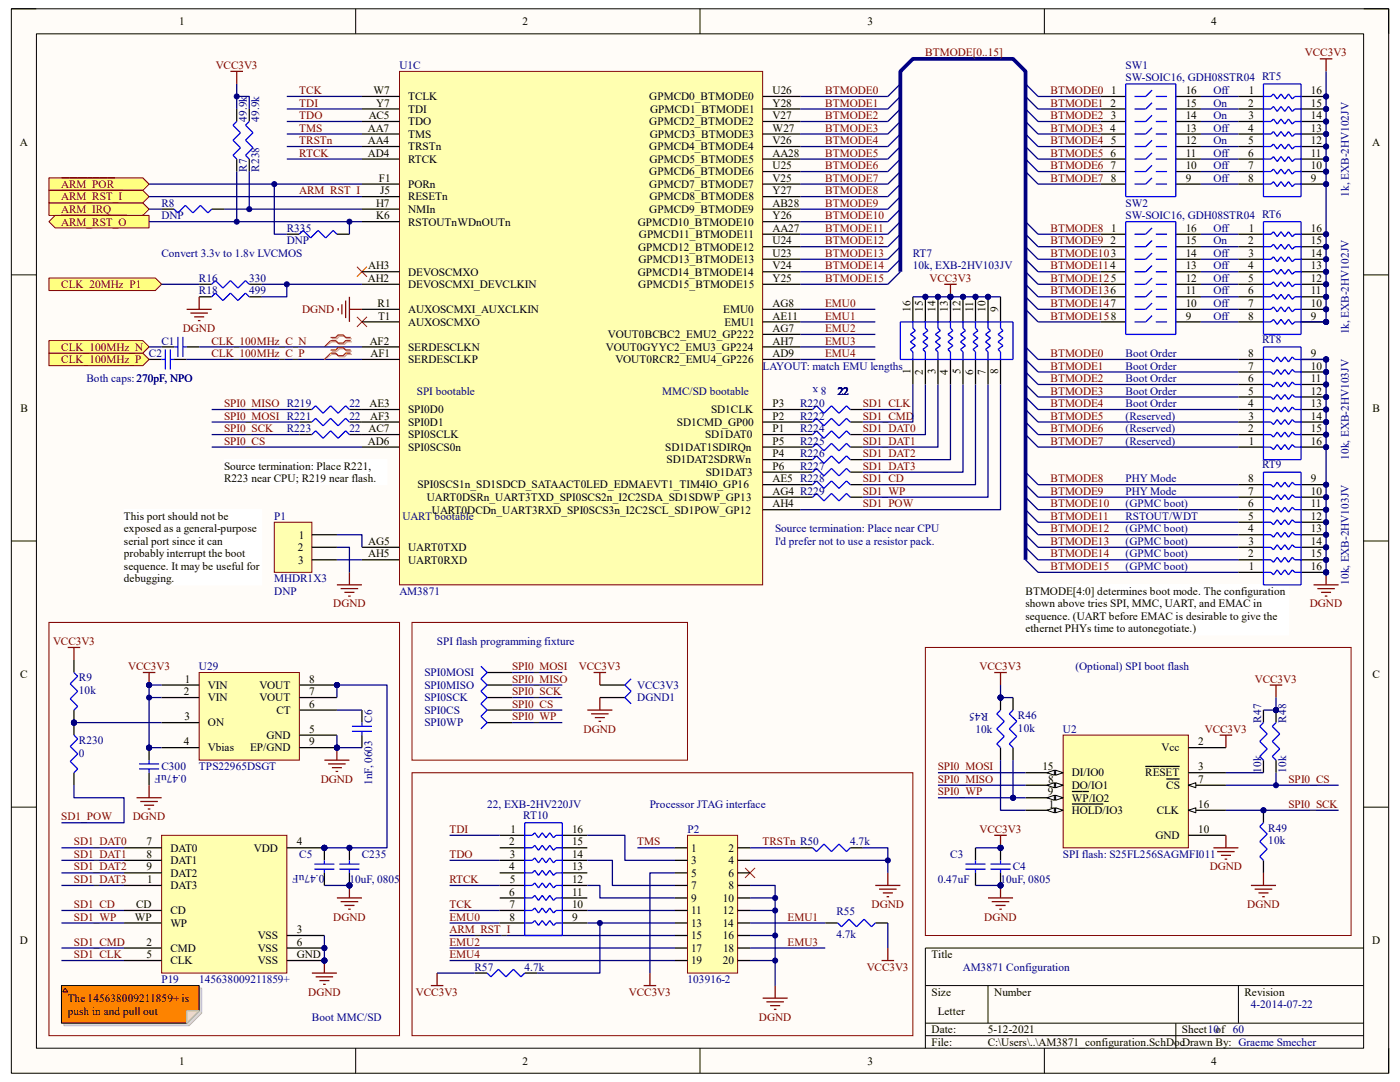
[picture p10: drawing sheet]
<svg xmlns="http://www.w3.org/2000/svg" width="279mm" height="216mm" viewBox="0 0 279 216" stroke-linecap="round" stroke-linejoin="round" font-family="sans-serif">
<defs><g id="words">
<g font-size="2.2">
<text x="35.7" y="5">1</text>
<text x="104.3" y="5">2</text>
<text x="173.1" y="5">3</text>
<text x="241.7" y="5">4</text>
<text x="73.6" y="23.7">AC5</text>
<text x="74.5" y="18.8">W7</text>
<text x="75.1" y="21.3">Y7</text>
<text x="81.4" y="20">TCLK</text>
<text x="81.4" y="22.5">TDI</text>
<text x="129.6" y="20">GPMCD0_BTMODE0</text>
<text x="129.8" y="22.5">GPMCD1_BTMODE1</text>
<text x="154.2" y="18.8">U26</text>
<text x="154.2" y="21.3">Y28</text>
<text x="154.2" y="23.7">V27</text>
<text x="221.6" y="21.3">2</text>
<text x="221.7" y="23.7">3</text>
<text x="221.8" y="18.8">1</text>
<text x="236.6" y="18.8">16</text>
<text x="236.6" y="21.3">15</text>
<text x="236.6" y="23.7">14</text>
<text x="249.1" y="21.3">2</text>
<text x="249.2" y="23.7">3</text>
<text x="249.3" y="18.8">1</text>
<text x="261.6" y="18.8">16</text>
<text x="261.6" y="21.3">15</text>
<text x="261.6" y="23.7">14</text>
<text x="3.9" y="29.1">A</text>
<text x="73.4" y="26.2">AA7</text>
<text x="73.4" y="28.7">AA4</text>
<text x="81.4" y="25">TDO</text>
<text x="81.4" y="27.5">TMS</text>
<text x="129.6" y="25">GPMCD2_BTMODE2</text>
<text x="129.7" y="27.5">GPMCD3_BTMODE3</text>
<text x="154.2" y="26.2">W27</text>
<text x="154.2" y="28.7">V26</text>
<text x="221.6" y="26.2">4</text>
<text x="221.7" y="28.7">5</text>
<text x="236.6" y="26.2">13</text>
<text x="236.6" y="28.7">12</text>
<text x="249.1" y="26.2">4</text>
<text x="249.1" y="28.7">5</text>
<text x="261.6" y="26.2">13</text>
<text x="261.6" y="28.7">12</text>
<text x="273.8" y="29.1">A</text>
<text x="73.4" y="31.2">AD4</text>
<text x="81.4" y="30">TRSTn</text>
<text x="81.4" y="32.5">RTCK</text>
<text x="129.6" y="30">GPMCD4_BTMODE4</text>
<text x="129.6" y="35">GPMCD6_BTMODE6</text>
<text x="129.6" y="32.5">GPMCD5_BTMODE5</text>
<text x="154.2" y="31.2">AA28</text>
<text x="154.2" y="33.7">U25</text>
<text x="221.6" y="31.2">6</text>
<text x="221.6" y="33.7">7</text>
<text x="236.6" y="31.2">11</text>
<text x="236.6" y="33.7">10</text>
<text x="249.1" y="31.2">6</text>
<text x="249.1" y="33.7">7</text>
<text x="261.6" y="31.2">11</text>
<text x="261.6" y="33.7">10</text>
<text x="75.1" y="41.2">H7</text>
<text x="75.6" y="36.2">F1</text>
<text x="75.9" y="38.7">J5</text>
<text x="81.4" y="37.5">PORn</text>
<text x="81.4" y="40">RESETn</text>
<text x="129.6" y="37.5">GPMCD7_BTMODE7</text>
<text x="129.6" y="40">GPMCD8_BTMODE8</text>
<text x="154.2" y="38.7">Y27</text>
<text x="154.2" y="36.2">V25</text>
<text x="154.2" y="41.2">AB28</text>
<text x="221.7" y="36.2">8</text>
<text x="236.6" y="36.2">9</text>
<text x="249.1" y="36.2">8</text>
<text x="261.6" y="36.2">9</text>
<text x="75.1" y="43.7">K6</text>
<text x="81.4" y="42.5">NMIn</text>
<text x="81.4" y="45">RSTOUTnWDnOUTn</text>
<text x="127.3" y="45">GPMCD10_BTMODE10</text>
<text x="127.5" y="47.5">GPMCD11_BTMODE11</text>
<text x="129.6" y="42.5">GPMCD9_BTMODE9</text>
<text x="154.2" y="43.7">Y26</text>
<text x="154.2" y="46.2">AA27</text>
<text x="221.8" y="46.2">1</text>
<text x="236.6" y="46.2">16</text>
<text x="249.3" y="46.2">1</text>
<text x="261.6" y="46.2">16</text>
<text x="73.5" y="53.7">AH3</text>
<text x="127.3" y="50">GPMCD12_BTMODE12</text>
<text x="127.4" y="52.5">GPMCD13_BTMODE13</text>
<text x="154.2" y="48.7">U24</text>
<text x="154.2" y="51.2">U23</text>
<text x="154.2" y="53.7">V24</text>
<text x="221.6" y="48.7">2</text>
<text x="236.6" y="48.7">15</text>
<text x="236.6" y="51.2">14</text>
<text x="236.6" y="53.7">13</text>
<text x="249.1" y="48.7">2</text>
<text x="249.1" y="53.7">4</text>
<text x="249.2" y="51.2">3</text>
<text x="261.6" y="48.7">15</text>
<text x="261.6" y="51.2">14</text>
<text x="261.6" y="53.7">13</text>
<text x="73.4" y="56.2">AH2</text>
<text x="81.4" y="57.5">DEVOSCMXI_DEVCLKIN</text>
<text x="81.4" y="55">DEVOSCMXO</text>
<text x="127.3" y="55">GPMCD14_BTMODE14</text>
<text x="127.4" y="57.5">GPMCD15_BTMODE15</text>
<text x="154.2" y="56.2">Y25</text>
<text x="236.6" y="56.2">12</text>
<text x="236.6" y="58.8">11</text>
<text x="249.1" y="58.8">6</text>
<text x="249.1" y="56.2">5</text>
<text x="261.6" y="56.2">12</text>
<text x="261.6" y="58.8">11</text>
<text x="75.4" y="61.3">R1</text>
<text x="75.5" y="63.8">T1</text>
<text x="81.4" y="62.5">AUXOSCMXI_AUXCLKIN</text>
<text x="81.4" y="65">AUXOSCMXO</text>
<text x="144.4" y="62.5">EMU0</text>
<text x="144.6" y="65">EMU1</text>
<text x="154.2" y="61.3">AG8</text>
<text x="154.2" y="63.8">AE11</text>
<text x="181.7" y="62.2" transform="rotate(-90 181.7 62.2)">16</text>
<text x="184.2" y="62.2" transform="rotate(-90 184.2 62.2)">15</text>
<text x="186.7" y="62.2" transform="rotate(-90 186.7 62.2)">14</text>
<text x="189.2" y="62.2" transform="rotate(-90 189.2 62.2)">13</text>
<text x="191.7" y="62.2" transform="rotate(-90 191.7 62.2)">12</text>
<text x="194.2" y="62.2" transform="rotate(-90 194.2 62.2)">11</text>
<text x="196.7" y="62.2" transform="rotate(-90 196.7 62.2)">10</text>
<text x="199.2" y="62.2" transform="rotate(-90 199.2 62.2)">9</text>
<text x="236.6" y="61.3">10</text>
<text x="236.6" y="63.8">9</text>
<text x="249.1" y="61.3">7</text>
<text x="249.1" y="63.8">8</text>
<text x="261.6" y="61.3">10</text>
<text x="261.6" y="63.8">9</text>
<text x="73.8" y="68.7">AF2</text>
<text x="74" y="71.2">AF1</text>
<text x="81.4" y="70">SERDESCLKN</text>
<text x="120.9" y="70">VOUT0GYYC2_EMU3_GP224</text>
<text x="121.3" y="67.5">VOUT0BCBC2_EMU2_GP222</text>
<text x="154.2" y="66.3">AG7</text>
<text x="154.2" y="68.7">AH7</text>
<text x="154.2" y="71.2">AD9</text>
<text x="249.1" y="71.2">8</text>
<text x="261.6" y="71.2">9</text>
<text x="81.4" y="72.5">SERDESCLKP</text>
<text x="122.8" y="72.5">VOUT0RCR2_EMU4_GP226</text>
<text x="181.7" y="74.5" transform="rotate(-90 181.7 74.5)">1</text>
<text x="184.2" y="74.8" transform="rotate(-90 184.2 74.8)">2</text>
<text x="186.7" y="74.7" transform="rotate(-90 186.7 74.7)">3</text>
<text x="189.2" y="74.8" transform="rotate(-90 189.2 74.8)">4</text>
<text x="191.7" y="74.7" transform="rotate(-90 191.7 74.7)">5</text>
<text x="194.2" y="74.8" transform="rotate(-90 194.2 74.8)">6</text>
<text x="196.7" y="74.8" transform="rotate(-90 196.7 74.8)">7</text>
<text x="199.2" y="74.7" transform="rotate(-90 199.2 74.7)">8</text>
<text x="249.1" y="76.2">6</text>
<text x="249.1" y="73.7">7</text>
<text x="261.6" y="76.2">11</text>
<text x="261.6" y="73.7">10</text>
<text x="4.1" y="82.2">B</text>
<text x="73.7" y="81.2">AE3</text>
<text x="73.9" y="83.7">AF3</text>
<text x="81.4" y="82.5">SPI0D0</text>
<text x="141.9" y="82.5">SD1CLK</text>
<text x="154.2" y="81.2">P3</text>
<text x="154.2" y="83.7">P2</text>
<text x="249.1" y="81.2">4</text>
<text x="249.1" y="78.7">5</text>
<text x="249.2" y="83.7">3</text>
<text x="261.6" y="83.7">14</text>
<text x="261.6" y="81.2">13</text>
<text x="261.6" y="78.7">12</text>
<text x="273.9" y="82.2">B</text>
<text x="73.4" y="88.7">AD6</text>
<text x="73.5" y="86.2">AC7</text>
<text x="81.4" y="90">SPI0SCS0n</text>
<text x="81.4" y="85">SPI0D1</text>
<text x="81.4" y="87.5">SPI0SCLK</text>
<text x="132.8" y="90">SD1DAT1SDIRQn</text>
<text x="135.1" y="85">SD1CMD_GP00</text>
<text x="140.7" y="87.5">SD1DAT0</text>
<text x="154.2" y="86.2">P1</text>
<text x="154.2" y="88.7">P5</text>
<text x="249.1" y="86.2">2</text>
<text x="249.3" y="88.7">1</text>
<text x="261.6" y="88.7">16</text>
<text x="261.6" y="86.2">15</text>
<text x="44.7" y="93.7">Source termination: Place R221,</text>
<text x="133" y="92.5">SD1DAT2SDRWn</text>
<text x="140.8" y="95">SD1DAT3</text>
<text x="154.2" y="91.2">P4</text>
<text x="154.2" y="93.7">P6</text>
<text x="44.7" y="96.2">R223 near CPU; R219 near flash.</text>
<text x="83.3" y="97.5">SPI0SCS1n_SD1SDCD_SATAACT0LED_EDMAEVT1_TIM4IO_GP16</text>
<text x="85.2" y="99.9">UART0DSRn_UART3TXD_SPI0SCS2n_I2C2SDA_SD1SDWP_GP13</text>
<text x="154.2" y="96.2">AE5 R228</text>
<text x="154.2" y="98.7">AG4 R229</text>
<text x="154.2" y="101.2">AH4</text>
<text x="249.1" y="101.2">6</text>
<text x="249.1" y="98.7">7</text>
<text x="249.1" y="96.2">8</text>
<text x="261.6" y="101.2">11</text>
<text x="261.6" y="98.7">10</text>
<text x="261.6" y="96.2">9</text>
<text x="24.7" y="103.7">This port should not be</text>
<text x="24.7" y="106.2">exposed as a general-purpose</text>
<text x="59.6" y="107.5">1</text>
<text x="86.2" y="102.5">UART0DCDn_UART3RXD_SPI0SCS3n_I2C2SCL_SD1POW_GP12</text>
<text x="249.1" y="106.2">4</text>
<text x="249.1" y="103.7">5</text>
<text x="261.6" y="106.2">13</text>
<text x="261.6" y="103.7">12</text>
<text x="24.7" y="108.7">serial port since it can</text>
<text x="24.7" y="111.2">probably interrupt the boot</text>
<text x="24.7" y="113.7">sequence. It may be useful for</text>
<text x="59.4" y="110">2</text>
<text x="59.5" y="112.5">3</text>
<text x="73.5" y="111.2">AH5</text>
<text x="73.5" y="108.7">AG5</text>
<text x="81.4" y="112.5">UART0RXD</text>
<text x="81.4" y="110">UART0TXD</text>
<text x="249.1" y="111.2">2</text>
<text x="249.2" y="108.7">3</text>
<text x="249.3" y="113.7">1</text>
<text x="261.6" y="113.7">16</text>
<text x="261.6" y="111.2">15</text>
<text x="261.6" y="108.7">14</text>
<text x="24.7" y="116.2">debugging.</text>
<text x="204.6" y="118.7">BTMODE[4:0] determines boot mode. The configuration</text>
<text x="204.6" y="121.2">shown above tries SPI, MMC, UART, and EMAC in</text>
<text x="204.6" y="123.7">sequence. (UART before EMAC is desirable to give the</text>
<text x="204.6" y="126.2">ethernet PHYs time to autonegotiate.)</text>
<text x="4" y="135.3">C</text>
<text x="36.9" y="136.2">1</text>
<text x="41.5" y="137.5">VIN</text>
<text x="51.8" y="137.5">VOUT</text>
<text x="61.7" y="136.2">8</text>
<text x="273.9" y="135.3">C</text>
<text x="36.7" y="138.7">2</text>
<text x="36.8" y="143.7">3</text>
<text x="41.5" y="140">VIN</text>
<text x="51.8" y="140">VOUT</text>
<text x="55.2" y="142.5">CT</text>
<text x="61.7" y="138.7">7</text>
<text x="61.7" y="141.2">6</text>
<text x="36.7" y="148.7">4</text>
<text x="41.5" y="149.9">Vbias</text>
<text x="41.5" y="144.9">ON</text>
<text x="49.9" y="149.9">EP/GND</text>
<text x="53.2" y="147.4">GND</text>
<text x="61.7" y="146.2">5</text>
<text x="61.7" y="148.7">9</text>
<text x="231.8" y="149.9">Vcc</text>
<text x="239.1" y="148.7">2</text>
<text x="208" y="153.7">15</text>
<text x="213.9" y="154.9">DI/IO0</text>
<text x="228.6" y="154.9">RESET</text>
<text x="239.1" y="153.7">3</text>
<text x="209.1" y="158.7">9</text>
<text x="209.2" y="156.2">8</text>
<text x="209.3" y="161.2">1</text>
<text x="213.9" y="157.4">DO/IO1</text>
<text x="213.9" y="159.9">WP/IO2</text>
<text x="232.7" y="157.4">CS</text>
<text x="239.1" y="161.2">16</text>
<text x="239.1" y="156.2">7</text>
<text x="101.9" y="166.2">1</text>
<text x="114.2" y="166.2">16</text>
<text x="213.9" y="162.4">HOLD/IO3</text>
<text x="230.6" y="167.4">GND</text>
<text x="230.8" y="162.4">CLK</text>
<text x="239.1" y="166.2">10</text>
<text x="29.2" y="168.7">7</text>
<text x="29.2" y="173.7">9</text>
<text x="29.3" y="171.2">8</text>
<text x="34" y="169.9">DAT0</text>
<text x="34" y="172.4">DAT1</text>
<text x="50.7" y="169.9">VDD</text>
<text x="59.2" y="168.7">4</text>
<text x="101.6" y="168.7">2</text>
<text x="101.6" y="173.7">4</text>
<text x="101.8" y="171.2">3</text>
<text x="114.2" y="168.7">15</text>
<text x="114.2" y="171.2">14</text>
<text x="114.2" y="173.7">13</text>
<text x="137.9" y="169.9">1</text>
<text x="137.9" y="172.4">3</text>
<text x="145.4" y="169.9">2</text>
<text x="145.4" y="172.4">4</text>
<text x="29.4" y="176.2">1</text>
<text x="34" y="177.4">DAT3</text>
<text x="34" y="174.9">DAT2</text>
<text x="101.6" y="178.7">6</text>
<text x="101.7" y="176.2">5</text>
<text x="114.2" y="176.2">12</text>
<text x="114.2" y="178.7">11</text>
<text x="137.9" y="174.9">5</text>
<text x="137.9" y="177.4">7</text>
<text x="137.9" y="179.9">9</text>
<text x="144.3" y="179.9">10</text>
<text x="145.4" y="174.9">6</text>
<text x="145.4" y="177.4">8</text>
<text x="26.9" y="183.7">WP</text>
<text x="27.2" y="181.2">CD</text>
<text x="34" y="182.4">CD</text>
<text x="34" y="184.9">WP</text>
<text x="101.7" y="181.2">7</text>
<text x="101.7" y="183.7">8</text>
<text x="114.2" y="181.2">10</text>
<text x="114.2" y="183.7">9</text>
<text x="137.9" y="182.4">11</text>
<text x="137.9" y="184.9">13</text>
<text x="144.2" y="184.9">14</text>
<text x="144.3" y="182.4">12</text>
<text x="4" y="188.4">D</text>
<text x="29.2" y="188.7">2</text>
<text x="29.3" y="191.2">5</text>
<text x="34" y="189.9">CMD</text>
<text x="51.4" y="187.4">VSS</text>
<text x="51.4" y="189.9">VSS</text>
<text x="59.2" y="186.2">3</text>
<text x="59.2" y="188.7">6</text>
<text x="59.2" y="191.2">GND</text>
<text x="137.9" y="187.4">15</text>
<text x="137.9" y="189.9">17</text>
<text x="144.3" y="187.4">16</text>
<text x="144.3" y="189.9">18</text>
<text x="185.9" y="191.2">Title</text>
<text x="273.9" y="188.4">D</text>
<text x="34" y="192.4">CLK</text>
<text x="51.4" y="192.4">VSS</text>
<text x="137.9" y="192.4">19</text>
<text x="144.3" y="192.4">20</text>
<text x="13.5" y="199.9">The 145638009211859+ is</text>
<text x="13.5" y="202.4">push in and pull out</text>
<text x="185.9" y="198.7">Size</text>
<text x="187.2" y="202.4">Letter</text>
<text x="198.4" y="198.7">Number</text>
<text x="248.4" y="198.7">Revision</text>
<text x="185.9" y="206.2">Date:</text>
<text x="185.9" y="208.7">File:</text>
<text x="197.1" y="208.7">C:\Users\..\AM3871_configuration.SchDocDrawn By: Graeme Smecher</text>
<text x="197.1" y="206.2">5-12-2021</text>
<text x="235.9" y="206.2">Sheet10of 60</text>
<text x="35.7" y="212.4">1</text>
<text x="104.3" y="212.4">2</text>
<text x="173.1" y="212.4">3</text>
<text x="241.7" y="212.4">4</text>
</g>
<g font-size="2.2" fill="#800000">
<text x="184.7" y="11.3">BTMODE[0..15]</text>
<text x="260.4" y="11.3">VCC3V3</text>
<text x="43.1" y="13.8">VCC3V3</text>
<text x="59.7" y="18.8">TCK</text>
<text x="59.7" y="21.3">TDI</text>
<text x="59.7" y="23.7">TDO</text>
<text x="164.7" y="18.8">BTMODE0</text>
<text x="164.7" y="21.3">BTMODE1</text>
<text x="164.7" y="23.7">BTMODE2</text>
<text x="209.6" y="18.8">BTMODE0</text>
<text x="209.6" y="21.3">BTMODE1</text>
<text x="209.6" y="23.7">BTMODE2</text>
<text x="59.7" y="26.2">TMS</text>
<text x="59.7" y="28.7">TRSTn</text>
<text x="164.7" y="26.2">BTMODE3</text>
<text x="164.7" y="28.7">BTMODE4</text>
<text x="209.6" y="26.2">BTMODE3</text>
<text x="209.6" y="28.7">BTMODE4</text>
<text x="59.7" y="31.2">RTCK</text>
<text x="164.7" y="31.2">BTMODE5</text>
<text x="164.7" y="33.7">BTMODE6</text>
<text x="209.6" y="31.2">BTMODE5</text>
<text x="209.6" y="33.7">BTMODE6</text>
<text x="12.2" y="37.5">ARM_POR</text>
<text x="12.2" y="40">ARM_RST_I</text>
<text x="59.7" y="38.7">ARM_RST_I</text>
<text x="164.7" y="36.2">BTMODE7</text>
<text x="164.7" y="38.7">BTMODE8</text>
<text x="164.7" y="41.2">BTMODE9</text>
<text x="209.6" y="36.2">BTMODE7</text>
<text x="12.2" y="42.5">ARM_IRQ</text>
<text x="12.2" y="45">ARM_RST_O</text>
<text x="164.7" y="43.7">BTMODE10</text>
<text x="164.7" y="46.2">BTMODE11</text>
<text x="209.6" y="46.2">BTMODE8</text>
<text x="164.7" y="48.7">BTMODE12</text>
<text x="164.7" y="51.2">BTMODE13</text>
<text x="164.7" y="53.7">BTMODE14</text>
<text x="209.6" y="48.7">BTMODE9</text>
<text x="209.6" y="51.2">BTMODE103</text>
<text x="209.6" y="53.7">BTMODE114</text>
<text x="12.2" y="57.5">CLK_20MHz_P1</text>
<text x="164.7" y="56.2">BTMODE15</text>
<text x="185.5" y="56.2">VCC3V3</text>
<text x="209.6" y="56.2">BTMODE125</text>
<text x="209.6" y="58.8">BTMODE136</text>
<text x="60.3" y="62.5">DGND</text>
<text x="164.7" y="61.3">EMU0</text>
<text x="164.7" y="63.8">EMU1</text>
<text x="209.6" y="61.3">BTMODE147</text>
<text x="209.6" y="63.8">BTMODE158</text>
<text x="12.2" y="70">CLK_100MHz_N</text>
<text x="36.5" y="66.3">DGND</text>
<text x="42.2" y="68.7">CLK_100MHz_C_N</text>
<text x="42.2" y="71.2">CLK_100MHz_C_P</text>
<text x="164.7" y="66.3">EMU2</text>
<text x="164.7" y="68.7">EMU3</text>
<text x="164.7" y="71.2">EMU4</text>
<text x="209.6" y="71.2">BTMODE0</text>
<text x="12.2" y="72.5">CLK_100MHz_P</text>
<text x="209.6" y="73.7">BTMODE1</text>
<text x="209.6" y="76.2">BTMODE2</text>
<text x="44.7" y="83.7">SPI0_MOSI R221</text>
<text x="44.7" y="81.2">SPI0_MISO R219</text>
<text x="172.2" y="81.2">SD1_CLK</text>
<text x="172.2" y="83.7">SD1_CMD</text>
<text x="209.6" y="78.7">BTMODE3</text>
<text x="209.6" y="81.2">BTMODE4</text>
<text x="209.6" y="83.7">BTMODE5</text>
<text x="44.7" y="86.2">SPI0_SCK</text>
<text x="44.7" y="88.7">SPI0_CS</text>
<text x="172.2" y="86.2">SD1_DAT0</text>
<text x="172.2" y="88.7">SD1_DAT1</text>
<text x="209.6" y="86.2">BTMODE6</text>
<text x="209.6" y="88.7">BTMODE7</text>
<text x="172.2" y="91.2">SD1_DAT2</text>
<text x="172.2" y="93.7">SD1_DAT3</text>
<text x="172.2" y="96.2">SD1_CD</text>
<text x="172.2" y="98.7">SD1_WP</text>
<text x="172.2" y="101.2">SD1_POW</text>
<text x="209.6" y="96.2">BTMODE8</text>
<text x="209.6" y="98.7">BTMODE9</text>
<text x="209.6" y="101.2">BTMODE10</text>
<text x="209.6" y="103.7">BTMODE11</text>
<text x="209.6" y="106.2">BTMODE12</text>
<text x="209.6" y="108.7">BTMODE13</text>
<text x="209.6" y="111.2">BTMODE14</text>
<text x="209.6" y="113.7">BTMODE15</text>
<text x="66.5" y="121.2">DGND</text>
<text x="261.4" y="121.2">DGND</text>
<text x="10.6" y="128.7">VCC3V3</text>
<text x="25.6" y="133.7">VCC3V3</text>
<text x="102.2" y="133.7">SPI0_MOSI</text>
<text x="102.2" y="136.2">SPI0_MISO</text>
<text x="115.5" y="133.7">VCC3V3</text>
<text x="195.5" y="133.7">VCC3V3</text>
<text x="250.4" y="136.2">VCC3V3</text>
<text x="102.2" y="141.2">SPI0_CS</text>
<text x="102.2" y="138.7">SPI0_SCK</text>
<text x="102.2" y="143.7">SPI0_WP</text>
<text x="116.5" y="146.2">DGND</text>
<text x="240.5" y="146.2">VCC3V3</text>
<text x="187.2" y="153.7">SPI0_MOSI</text>
<text x="64" y="156.2">DGND</text>
<text x="187.2" y="156.2">SPI0_MISO</text>
<text x="187.2" y="158.7">SPI0_WP</text>
<text x="257.1" y="161.2">SPI0_SCK</text>
<text x="257.2" y="156.2">SPI0_CS</text>
<text x="12.2" y="163.7">SD1_POW</text>
<text x="26.5" y="163.7">DGND</text>
<text x="89.7" y="166.2">TDI</text>
<text x="195.5" y="166.2">VCC3V3</text>
<text x="14.7" y="168.7">SD1_DAT0</text>
<text x="14.7" y="171.2">SD1_DAT1</text>
<text x="14.7" y="173.7">SD1_DAT2</text>
<text x="89.7" y="171.2">TDO</text>
<text x="127.2" y="168.7">TMS</text>
<text x="152.2" y="168.7">TRSTn R50</text>
<text x="241.4" y="173.7">DGND</text>
<text x="14.7" y="176.2">SD1_DAT3</text>
<text x="89.7" y="176.2">RTCK</text>
<text x="14.7" y="181.2">SD1_CD</text>
<text x="14.7" y="183.7">SD1_WP</text>
<text x="66.5" y="183.7">DGND</text>
<text x="89.7" y="181.2">TCK</text>
<text x="89.7" y="183.7">EMU0</text>
<text x="157.2" y="183.7">EMU1</text>
<text x="173.9" y="181.2">DGND</text>
<text x="196.4" y="183.7">DGND</text>
<text x="248.9" y="181.2">DGND</text>
<text x="14.7" y="188.7">SD1_CMD</text>
<text x="14.7" y="191.2">SD1_CLK</text>
<text x="89.7" y="188.7">EMU2</text>
<text x="89.7" y="191.2">EMU4</text>
<text x="89.7" y="186.2">ARM_RST_I</text>
<text x="157.2" y="188.7">EMU3</text>
<text x="173" y="193.7">VCC3V3</text>
<text x="61.5" y="198.7">DGND</text>
<text x="83" y="198.7">VCC3V3</text>
<text x="125.5" y="198.7">VCC3V3</text>
<text x="151.5" y="203.7">DGND</text>
</g>
<g font-size="2.2" fill="#000080">
<text x="79.7" y="13.8">U1C</text>
<text x="224.6" y="13.8">SW1</text>
<text x="224.6" y="16.3">SW-SOIC16, GDH08STR04 RT5</text>
<text x="242.1" y="18.8">Off</text>
<text x="242.1" y="21.3">On</text>
<text x="242.1" y="23.7">On</text>
<text x="49.2" y="24.3" transform="rotate(-90 49.2 24.3)">49.9k</text>
<text x="51.7" y="24.3" transform="rotate(-90 51.7 24.3)">49.9k</text>
<text x="242.1" y="26.2">Off</text>
<text x="242.1" y="28.7">On</text>
<text x="49.2" y="34.2" transform="rotate(-90 49.2 34.2)">R7</text>
<text x="51.7" y="34.2" transform="rotate(-90 51.7 34.2)">R238</text>
<text x="242.1" y="31.2">Off</text>
<text x="242.1" y="33.7">Off</text>
<text x="32.2" y="41.2">R8</text>
<text x="224.6" y="41.2">SW2</text>
<text x="242.1" y="36.2">Off</text>
<text x="269.2" y="39.2" transform="rotate(-90 269.2 39.2)">1k, EXB-2HV102JV</text>
<text x="32.2" y="43.7">DNP</text>
<text x="57.2" y="46.2">R335</text>
<text x="224.6" y="43.7">SW-SOIC16, GDH08STR04 RT6</text>
<text x="242.1" y="46.2">Off</text>
<text x="32.2" y="51.2">Convert 3.3v to 1.8v LVCMOS</text>
<text x="57.2" y="48.7">DNP</text>
<text x="182.2" y="51.2">RT7</text>
<text x="182.2" y="53.7">10k, EXB-2HV103JV</text>
<text x="242.1" y="48.7">On</text>
<text x="242.1" y="51.2">Off</text>
<text x="242.1" y="53.7">Off</text>
<text x="39.7" y="56.2">R16</text>
<text x="39.7" y="58.8">R18</text>
<text x="49.7" y="56.2">330</text>
<text x="49.7" y="58.8">499</text>
<text x="242.1" y="56.2">Off</text>
<text x="242.1" y="58.8">Off</text>
<text x="242.1" y="61.3">Off</text>
<text x="242.1" y="63.8">Off</text>
<text x="29.7" y="71.2">C2</text>
<text x="32.2" y="68.7">C1</text>
<text x="224.6" y="71.2">Boot Order</text>
<text x="251.9" y="68.5">RT8</text>
<text x="269.2" y="66.7" transform="rotate(-90 269.2 66.7)">1k, EXB-2HV102JV</text>
<text x="17.2" y="76.2">Both caps:270pF, NPO</text>
<text x="152.2" y="73.7">LAYOUT: match EMU lengths</text>
<text x="165" y="77.2" transform="rotate(-180 165 77.2)">8 x</text>
<text x="224.6" y="76.2">Boot Order</text>
<text x="224.6" y="73.7">Boot Order</text>
<text x="69.7" y="81.2">22</text>
<text x="69.7" y="83.7">22</text>
<text x="83.2" y="78.7">SPI bootable</text>
<text x="132.2" y="78.7">MMC/SD bootable</text>
<text x="159.7" y="81.2">R220</text>
<text x="159.7" y="83.7">R222</text>
<text x="167.2" y="78.7">22</text>
<text x="224.6" y="83.7">(Reserved)</text>
<text x="224.6" y="81.2">Boot Order</text>
<text x="224.6" y="78.7">Boot Order</text>
<text x="57.2" y="86.2">R223</text>
<text x="69.7" y="86.2">22</text>
<text x="159.7" y="86.2">R224</text>
<text x="159.7" y="88.7">R225</text>
<text x="224.6" y="88.7">(Reserved)</text>
<text x="224.6" y="86.2">(Reserved)</text>
<text x="159.7" y="91.2">R226</text>
<text x="159.7" y="93.7">R227</text>
<text x="251.9" y="93.5">RT9</text>
<text x="269.2" y="91.7" transform="rotate(-90 269.2 91.7)">10k, EXB-2HV103JV</text>
<text x="224.6" y="101.2">(GPMC boot)</text>
<text x="224.6" y="96.2">PHY Mode</text>
<text x="224.6" y="98.7">PHY Mode</text>
<text x="54.7" y="103.7">P1</text>
<text x="80.3" y="103.7">UART bootable</text>
<text x="154.7" y="106.2">Source termination: Place near CPU</text>
<text x="224.6" y="106.2">(GPMC boot)</text>
<text x="224.6" y="103.7">RSTOUT/WDT</text>
<text x="154.7" y="108.7">I'd prefer not to use a resistor pack.</text>
<text x="224.6" y="113.7">(GPMC boot)</text>
<text x="224.6" y="111.2">(GPMC boot)</text>
<text x="224.6" y="108.7">(GPMC boot)</text>
<text x="54.7" y="118.7">DNP</text>
<text x="54.7" y="116.2">MHDR1X3</text>
<text x="79.7" y="118.7">AM3871</text>
<text x="269.2" y="116.7" transform="rotate(-90 269.2 116.7)">10k, EXB-2HV103JV</text>
<text x="87.2" y="128.7">SPI flash programming fixture</text>
<text x="15.7" y="135.9">R9</text>
<text x="39.7" y="133.7">U29</text>
<text x="84.7" y="135">SPI0MOSI</text>
<text x="84.7" y="137.5">SPI0MISO</text>
<text x="127.2" y="137.5">VCC3V3</text>
<text x="214.6" y="133.7">(Optional) SPI boot flash</text>
<text x="15.7" y="138.5">10k</text>
<text x="84.7" y="142.5">SPI0CS</text>
<text x="84.7" y="140">SPI0SCK</text>
<text x="127.2" y="140">DGND1</text>
<text x="197.2" y="142.2" transform="rotate(-180 197.2 142.2)">R45</text>
<text x="203.2" y="143.5">R46</text>
<text x="15.7" y="148.5">R230</text>
<text x="74.3" y="144.2" transform="rotate(-90 74.3 144.2)">C6</text>
<text x="84.7" y="144.9">SPI0WP</text>
<text x="194.6" y="146.2">10k</text>
<text x="203.2" y="146">10k</text>
<text x="212.1" y="146.2">U2</text>
<text x="251.7" y="144.2" transform="rotate(-90 251.7 144.2)">R47</text>
<text x="256.7" y="144.2" transform="rotate(-90 256.7 144.2)">R48</text>
<text x="15.7" y="151">0</text>
<text x="32.2" y="153.7">C300</text>
<text x="37.3" y="154.6" transform="rotate(-180 37.3 154.6)">0.47uF</text>
<text x="39.7" y="153.7">TPS22965DSGT</text>
<text x="251.7" y="154.2" transform="rotate(-90 251.7 154.2)">10k</text>
<text x="256.7" y="154.2" transform="rotate(-90 256.7 154.2)">10k</text>
<text x="74.3" y="156.7" transform="rotate(-90 74.3 156.7)">1nF, 0603</text>
<text x="97.2" y="161.2">22, EXB-2HV220JV</text>
<text x="129.7" y="161.2">Processor JTAG interface</text>
<text x="104.4" y="163.4">RT10</text>
<text x="137.2" y="166.2">P2</text>
<text x="253.1" y="165.9">R49</text>
<text x="59.7" y="171.2">C5</text>
<text x="72.2" y="171.2">C235</text>
<text x="169.7" y="168.7">4.7k</text>
<text x="189.7" y="171.2">C3</text>
<text x="202.1" y="173.7">C4</text>
<text x="212.1" y="171.2">SPI flash: S25FL256SAGMFI011</text>
<text x="253.1" y="168.4">10k</text>
<text x="64.7" y="174.7" transform="rotate(-180 64.7 174.7)">0.47uF</text>
<text x="69.7" y="176.2">10uF, 0805</text>
<text x="187.2" y="176.2">0.47uF</text>
<text x="199.6" y="176.2">10uF, 0805</text>
<text x="166.9" y="182.7">R55</text>
<text x="166.9" y="187.2">4.7k</text>
<text x="32.2" y="196.2">P19</text>
<text x="39.7" y="196.2">145638009211859+</text>
<text x="94.7" y="193.7">R57</text>
<text x="104.7" y="193.7">4.7k</text>
<text x="137.2" y="196.2">103916-2</text>
<text x="192.2" y="193.7">AM3871 Configuration</text>
<text x="62.2" y="203.7">Boot MMC/SD</text>
<text x="249.6" y="201.2">4-2014-07-22</text>
</g>
</g></defs>
<path d="M2.3 1.8h274.8v212.4h-274.8z" fill-rule="evenodd" fill="#fffcf8"/>
<path d="M2.3 1.8h274.8v212.4h-274.8z" fill="none" stroke="#000" stroke-width=".2"/>
<path d="M7.3 6.8h264.8v202.4h-264.8z" fill-rule="evenodd" fill="#fffcf8"/>
<g fill="none" stroke="#000" stroke-width=".2">
<path d="M2.3 1.8h5M7.3 6.8h264.8v202.4h-264.8zM71 1.8v4.9M139.7 1.8v4.9M208.4 1.8v5M272.1 1.8h5v5M2.3 54.9h5M272.1 54.9h5M2.3 107.9h5M272.1 107.9h5M2.3 161.1h5M272.1 161.1h5"/>
<path d="M184.7 196.7h87.4M197.2 196.7v7.5M247.2 196.7v7.5M272.1 189.2h-87.4v20M71 209.2v5M139.7 209.2v5M184.7 204.2h87.4M184.7 206.7h87.4M208.4 209.2v5M234.7 204.2v5M277.1 209.2v5"/>
</g>
<g fill="none" stroke="#000" stroke-width=".25">
<path d="M219.7 19.3h5M234.7 19.3h5M219.7 21.7h5M219.7 24.2h5M219.7 26.7h5M219.7 29.2h5M219.7 31.7h5M219.7 34.2h5M219.7 36.7h5M234.7 21.7h5M234.7 24.2h5M234.7 26.7h5"/>
<path d="M234.7 29.2h5M234.7 31.7h5M234.7 34.2h5M234.7 36.7h5M219.7 46.7h5M219.7 49.2h5M219.7 51.7h5M219.7 54.2h5M219.7 56.7h5M219.7 59.2h5M234.7 46.7h5M234.7 49.2h5"/>
<path d="M234.7 51.7h5M234.7 54.2h5M234.7 56.7h5M234.7 59.2h5M219.7 61.7h5M219.7 64.2h5M234.7 61.7h5M234.7 64.2h5"/>
</g>
<g fill="none" stroke="#00f" stroke-width=".25">
<path d="M224.7 16.7h10v22.5h-10zM229.9 18l-1.2 1.3h-2.3M230.7 19.3h2.2M229.9 35.5l-1.2 1.2h-2.3M229.9 33l-1.2 1.2h-2.3M229.9 30.5l-1.2 1.2h-2.3M229.9 28l-1.2 1.2h-2.3M229.9 25.5l-1.2 1.2h-2.3M229.9 23l-1.2 1.2h-2.3M229.9 20.5l-1.2 1.2h-2.3M230.7 36.7h2.2M230.7 34.2h2.2"/>
<path d="M230.7 31.7h2.2M230.7 29.2h2.2M230.7 26.7h2.2M230.7 24.2h2.2M230.7 21.7h2.2M224.7 44.2h10v22.5h-10zM229.9 58l-1.2 1.2h-2.3M229.9 55.5l-1.2 1.2h-2.3M229.9 53l-1.2 1.2h-2.3M229.9 50.5l-1.2 1.2h-2.3M229.9 48l-1.2 1.2h-2.3M229.9 45.5l-1.2 1.2h-2.3"/>
<path d="M230.7 59.2h2.2M230.7 56.7h2.2M230.7 54.2h2.2M230.7 51.7h2.2M230.7 49.2h2.2M230.7 46.7h2.2M229.9 63l-1.2 1.2h-2.3M229.9 60.5l-1.2 1.2h-2.3M230.7 64.2h2.2M230.7 61.7h2.2"/>
</g>
<path d="M263.4 11.7h2.5M264.6 11.7v2.5M262.1 116.7h5M262.9 117.5h3.5M263.7 118.2h1.9M264.4 118.9h.5M264.6 114.2v2.5" fill="none" stroke="#800000" stroke-width=".25"/>
<g fill="none" stroke="#000080" stroke-width=".25">
<path d="M204.7 16.7l2.5 2.6h12.5M204.7 19.3l2.5 2.4h12.5M239.7 19.3h7.5M204.7 21.7l2.5 2.5h12.5M204.7 24.2l2.5 2.5h12.5M204.7 26.7l2.5 2.5h12.5M204.7 29.2l2.5 2.5h12.5M204.7 31.7l2.5 2.5h12.5M204.7 34.2l2.5 2.5h12.5M239.7 21.7h7.5M239.7 24.2h7.5M239.7 26.7h7.5"/>
<path d="M239.7 29.2h7.5M239.7 31.7h7.5M239.7 34.2h7.5M239.7 36.7h7.5M204.7 44.2l2.5 2.5h12.5M204.7 46.7l2.5 2.5h12.5M204.7 49.2l2.5 2.5h12.5M204.7 51.7l2.5 2.5h12.5M204.7 54.2l2.5 2.5h12.5M204.7 56.7l2.5 2.5h12.5M204.7 59.2l2.5 2.5h12.5M239.7 46.7h7.5"/>
<path d="M239.7 49.2h7.5M239.7 51.7h7.5M239.7 54.2h7.5M239.7 56.7h7.5M239.7 59.2h7.5M204.7 61.7l2.5 2.5h12.5M207.2 71.7h40M207.2 74.2h40M207.2 76.7h40M207.2 79.2h40M239.7 61.7h7.5M239.7 64.2h7.5"/>
<path d="M207.2 81.7h40M207.2 84.2h40M207.2 86.7h40M207.2 89.2h40M207.2 96.7h40M207.2 99.2h40M207.2 101.7h40M207.2 104.2h40M207.2 106.7h40M207.2 109.2h40M207.2 111.7h40M207.2 114.2h40"/>
</g>
<circle cx="264.6" cy="114.2" r=".5" fill="#000080"/>
<circle cx="264.6" cy="114.2" r=".5" fill="none" stroke="#000080" stroke-width=".2"/>
<g fill="none" stroke="#000080" stroke-width=".25">
<path d="M179.7 16.7l-2.5 2.6h-17.5M179.7 19.3l-2.5 2.4h-17.5M179.7 21.7l-2.5 2.5h-17.5M179.7 24.2l-2.5 2.5h-17.5M179.7 26.7l-2.5 2.5h-17.5M179.7 29.2l-2.5 2.5h-17.5M179.7 31.7l-2.5 2.5h-17.5M179.7 34.2l-2.5 2.5h-17.5M179.7 36.7l-2.5 2.5h-17.5M179.7 39.2l-2.5 2.5h-17.5M179.7 41.7l-2.5 2.5h-17.5M179.7 44.2l-2.5 2.5h-17.5"/>
<path d="M179.7 46.7l-2.5 2.5h-17.5M179.7 49.2l-2.5 2.5h-17.5M179.7 51.7l-2.5 2.5h-17.5M179.7 54.2l-2.5 2.5h-17.5M204.7 79.2l2.5 2.5M204.7 76.7l2.5 2.5M204.7 74.2l2.5 2.5M204.7 71.7l2.5 2.5M204.7 69.2l2.5 2.5M204.7 99.2l2.5 2.5M204.7 96.7l2.5 2.5M204.7 94.2l2.5 2.5"/>
<path d="M204.7 86.7l2.5 2.5M204.7 84.2l2.5 2.5M204.7 81.7l2.5 2.5M204.7 111.7l2.5 2.5M204.7 109.2l2.5 2.5M204.7 106.7l2.5 2.5M204.7 104.2l2.5 2.5M204.7 101.7l2.5 2.5"/>
</g>
<path d="M179.7 54.2v-40l2.5-2.5h20l2.5 2.5v97.5" fill="none" stroke="#000080" stroke-width=".75" stroke-linecap="butt"/>
<path d="M204.7 116.7h52.5v10h-52.5z" fill-rule="evenodd" fill="#fff"/>
<path d="M204.7 116.7h52.5v10h-52.5z" fill="none" stroke="#fff" stroke-width=".2"/>
<path d="M57.2 19.2h15M57.2 21.7h15M57.2 24.2h15M57.2 26.7h15M57.2 29.2h15M57.2 31.7h15M159.7 61.7h15M159.7 64.2h15M159.7 66.7h15M159.7 69.2h15M159.7 71.7h15" fill="none" stroke="#000080" stroke-width=".25"/>
<path d="M54.7 104.2h7.5v10h-7.5z" fill-rule="evenodd" fill="#ffffb0"/>
<path d="M54.7 104.2h7.5v10h-7.5z" fill="none" stroke="#800000" stroke-width=".2"/>
<path d="M62.2 106.7h5M62.2 109.2h5M62.2 111.7h5" fill="none" stroke="#000" stroke-width=".25"/>
<path d="M67.2 116.7h5M68 117.4h3.5M68.7 118.2h2M69.5 118.9h.5M69.7 114.2v2.5M197.2 179.2h5M197.9 179.9h3.5M199.7 176.7v2.5M198.7 180.7h2M199.4 181.4h.5" fill="none" stroke="#800000" stroke-width=".25"/>
<path d="M42.2 81.7h17.5M42.2 84.2h17.5M42.2 86.7h17.5M42.2 89.2h30M67.2 109.2h2.5v5" fill="none" stroke="#000080" stroke-width=".25"/>
<circle cx="199.7" cy="176.7" r=".5" fill="#000080"/>
<circle cx="199.7" cy="176.7" r=".5" fill="none" stroke="#000080" stroke-width=".2"/>
<path d="M187.2 156.7h17.5M187.2 154.2h17.5M149.7 176.7h5v20M149.7 179.2h5M89.7 181.7h10M89.7 189.2h45M89.7 191.7h45M117.2 181.7h17.5" fill="none" stroke="#000080" stroke-width=".25"/>
<path d="M86 196.7h2.5M87.2 194.2v2.5M152.2 199.2h5M153 199.9h3.4M154.7 196.7v2.5M153.7 200.7h2M154.5 201.4h.5" fill="none" stroke="#800000" stroke-width=".25"/>
<path d="M94.7 194.2h2.5M104.7 194.2h2.5" fill="none" stroke="#000" stroke-width=".25"/>
<path d="M97.2 194.2l.8 .7 1.5-1.5 1.5 1.5 1.5-1.5 1.5 1.5 .7-.7" fill="none" stroke="#00f" stroke-width=".25"/>
<circle cx="154.7" cy="179.2" r=".5" fill="#000080"/>
<circle cx="154.7" cy="179.2" r=".5" fill="none" stroke="#000080" stroke-width=".2"/>
<path d="M149.7 181.7h5" fill="none" stroke="#000080" stroke-width=".25"/>
<circle cx="154.7" cy="181.7" r=".5" fill="#000080"/>
<circle cx="154.7" cy="181.7" r=".5" fill="none" stroke="#000080" stroke-width=".2"/>
<path d="M149.7 186.7h5" fill="none" stroke="#000080" stroke-width=".25"/>
<circle cx="154.7" cy="186.7" r=".5" fill="#000080"/>
<circle cx="154.7" cy="186.7" r=".5" fill="none" stroke="#000080" stroke-width=".2"/>
<path d="M148.7 173.2l2 2M150.7 173.2l-2 2" fill="none" stroke="#f00" stroke-width=".2"/>
<path d="M159.7 169.2h2.5M169.7 169.2h2.5" fill="none" stroke="#000" stroke-width=".25"/>
<path d="M162.2 169.2l.7 .7 1.5-1.5 1.5 1.5 1.5-1.5 1.5 1.5 .8-.7" fill="none" stroke="#00f" stroke-width=".25"/>
<path d="M174.7 176.7h5M175.4 177.4h3.5M176.2 178.2h2M176.9 178.9h.5M177.2 174.2v2.5" fill="none" stroke="#800000" stroke-width=".25"/>
<path d="M149.7 169.2h10M149.7 171.7h27.5M172.2 169.2h5v5" fill="none" stroke="#000080" stroke-width=".25"/>
<circle cx="177.2" cy="171.7" r=".5" fill="#000080"/>
<circle cx="177.2" cy="171.7" r=".5" fill="none" stroke="#000080" stroke-width=".2"/>
<path d="M164.7 184.2h2.5M174.7 184.2h2.5" fill="none" stroke="#000" stroke-width=".25"/>
<path d="M167.2 184.2l.7 .7 1.5-1.5 1.5 1.5 1.5-1.5 1.5 1.5 .8-.7" fill="none" stroke="#00f" stroke-width=".25"/>
<path d="M149.7 184.2h15M149.7 189.2h15" fill="none" stroke="#000080" stroke-width=".25"/>
<path d="M175.9 191.7h2.5M177.2 189.2v2.5" fill="none" stroke="#800000" stroke-width=".25"/>
<path d="M82.2 154.2h100v52.5h-100z" fill="none" stroke="#800000" stroke-width=".2"/>
<circle cx="64.7" cy="169.2" r=".5" fill="#000080"/>
<circle cx="64.7" cy="169.2" r=".5" fill="none" stroke="#000080" stroke-width=".2"/>
<circle cx="64.7" cy="189.2" r=".5" fill="#000080"/>
<circle cx="64.7" cy="189.2" r=".5" fill="none" stroke="#000080" stroke-width=".2"/>
<circle cx="64.7" cy="191.7" r=".5" fill="#000080"/>
<circle cx="64.7" cy="191.7" r=".5" fill="none" stroke="#000080" stroke-width=".2"/>
<path d="M32.3 166.7h24.9v27.5h-24.9z" fill-rule="evenodd" fill="#ffffb0"/>
<path d="M32.3 166.7h24.9v27.5h-24.9z" fill="none" stroke="#800000" stroke-width=".2"/>
<path d="M24.8 176.7h7.5M57.2 169.2h7.5M24.8 189.2h7.5M57.2 186.7h7.5" fill="none" stroke="#000" stroke-width=".25"/>
<circle cx="64.7" cy="169.2" r=".5" fill="#000080"/>
<circle cx="64.7" cy="169.2" r=".5" fill="none" stroke="#000080" stroke-width=".2"/>
<path d="M24.8 191.7h7.5M57.2 189.2h7.5" fill="none" stroke="#000" stroke-width=".25"/>
<circle cx="64.7" cy="189.2" r=".5" fill="#000080"/>
<circle cx="64.7" cy="189.2" r=".5" fill="none" stroke="#000080" stroke-width=".2"/>
<path d="M24.8 169.2h7.5M24.8 171.7h7.5M24.8 174.2h7.5M24.8 181.7h7.5M24.8 184.2h7.5M57.2 191.7h7.5" fill="none" stroke="#000" stroke-width=".25"/>
<circle cx="64.7" cy="191.7" r=".5" fill="#000080"/>
<circle cx="64.7" cy="191.7" r=".5" fill="none" stroke="#000080" stroke-width=".2"/>
<path d="M188.4 56.7h2.5M189.7 56.7v2.5" fill="none" stroke="#800000" stroke-width=".25"/>
<circle cx="189.7" cy="59.2" r=".5" fill="#000080"/>
<circle cx="189.7" cy="59.2" r=".5" fill="none" stroke="#000080" stroke-width=".2"/>
<path d="M189.7 59.2v2.5M12.3 169.2h12.5M12.3 171.7h12.5M12.3 174.2h12.5M12.3 176.7h12.5" fill="none" stroke="#000080" stroke-width=".25"/>
<circle cx="189.7" cy="59.2" r=".5" fill="#000080"/>
<circle cx="189.7" cy="59.2" r=".5" fill="none" stroke="#000080" stroke-width=".2"/>
<path d="M12.3 181.7h12.5M12.3 184.2h12.5M12.3 189.2h12.5M12.3 191.7h12.5" fill="none" stroke="#000080" stroke-width=".25"/>
<path d="M62.2 194.2h5M63 194.9h3.5M63.7 195.7h2M64.5 196.4h.5M64.7 191.7v2.5" fill="none" stroke="#800000" stroke-width=".25"/>
<circle cx="64.7" cy="191.7" r=".5" fill="#000080"/>
<circle cx="64.7" cy="191.7" r=".5" fill="none" stroke="#000080" stroke-width=".2"/>
<path d="M89.7 171.7h10M89.7 176.7h10M117.2 184.2h17.5M119.7 184.2v10h-12.5" fill="none" stroke="#000080" stroke-width=".25"/>
<circle cx="119.7" cy="184.2" r=".5" fill="#000080"/>
<circle cx="119.7" cy="184.2" r=".5" fill="none" stroke="#000080" stroke-width=".2"/>
<path d="M89.7 184.2h10" fill="none" stroke="#000080" stroke-width=".25"/>
<path d="M9.8 124.2h69.9v82.5h-69.9z" fill="none" stroke="#800000" stroke-width=".2"/>
<circle cx="64.7" cy="169.2" r=".5" fill="#000080"/>
<circle cx="64.7" cy="169.2" r=".5" fill="none" stroke="#000080" stroke-width=".2"/>
<path d="M64.7 169.2v2.5" fill="none" stroke="#000" stroke-width=".25"/>
<circle cx="64.7" cy="169.2" r=".5" fill="#000080"/>
<circle cx="64.7" cy="169.2" r=".5" fill="none" stroke="#000080" stroke-width=".2"/>
<path d="M64.7 174.2v2.5" fill="none" stroke="#000" stroke-width=".25"/>
<path d="M62.7 173.4h4M62.7 172.4h4M64.7 171.7v.7M64.7 173.4v.8" fill="none" stroke="#00f" stroke-width=".25"/>
<path d="M67.2 179.2h5M68 179.9h3.5M69.7 176.7v2.5M68.7 180.7h2M69.5 181.4h.5" fill="none" stroke="#800000" stroke-width=".25"/>
<circle cx="69.7" cy="176.7" r=".5" fill="#000080"/>
<circle cx="69.7" cy="176.7" r=".5" fill="none" stroke="#000080" stroke-width=".2"/>
<path d="M194.7 169.2v2.5M194.7 174.2v2.5" fill="none" stroke="#000" stroke-width=".25"/>
<path d="M192.7 173.4h4M192.7 172.4h4M194.7 171.7v.7M194.7 173.4v.8" fill="none" stroke="#00f" stroke-width=".25"/>
<path d="M198.4 166.7h2.5M199.7 166.7v2.5" fill="none" stroke="#800000" stroke-width=".25"/>
<circle cx="199.7" cy="169.2" r=".5" fill="#000080"/>
<circle cx="199.7" cy="169.2" r=".5" fill="none" stroke="#000080" stroke-width=".2"/>
<path d="M194.7 169.2h5" fill="none" stroke="#000080" stroke-width=".25"/>
<circle cx="199.7" cy="169.2" r=".5" fill="#000080"/>
<circle cx="199.7" cy="169.2" r=".5" fill="none" stroke="#000080" stroke-width=".2"/>
<path d="M184.7 129.2h84.9v57.5h-84.9z" fill="none" stroke="#800000" stroke-width=".2"/>
<path d="M29.8 71.7h2.5M32.3 69.2h2.5M34.8 71.7h2.4M37.2 69.2h2.5" fill="none" stroke="#000" stroke-width=".25"/>
<path d="M32.3 71.7h.7M33 69.7v4M34 69.7v4M34 71.7h.8M34.8 69.2h.7M35.5 67.2v4M36.5 67.2v4M36.5 69.2h.7" fill="none" stroke="#00f" stroke-width=".25"/>
<path d="M66.2 67.6h1l.5-.5h1l.5 .5h1M66.2 68.2h1l.5 .5h1l.5-.5h1" fill="none" stroke="#d0a19e" stroke-width=".25"/>
<path d="M66.2 68.2l-1.5 1" fill="none" stroke="#d0a19e" stroke-width=".2"/>
<path d="M66 67.3h1l.5-.5h1l.5 .5h1M66 68h1l.5 .5h1l.5-.5h1" fill="none" stroke="#f00" stroke-width=".25"/>
<path d="M66 68l-1.3 1.2" fill="none" stroke="#f00" stroke-width=".2"/>
<path d="M37.2 71.7h35M39.7 69.2h32.5" fill="none" stroke="#000080" stroke-width=".25"/>
<path d="M9.8 70.5h18.7l1.3 1.2-1.3 1.3h-18.7z" fill-rule="evenodd" fill="#ffff80"/>
<path d="M9.8 70.5h18.7l1.3 1.2-1.3 1.3h-18.7z" fill="none" stroke="#800000" stroke-width=".2"/>
<path d="M9.8 68h18.7l1.3 1.2-1.3 1.3h-18.7z" fill-rule="evenodd" fill="#ffff80"/>
<path d="M9.8 68h18.7l1.3 1.2-1.3 1.3h-18.7z" fill="none" stroke="#800000" stroke-width=".2"/>
<path d="M9.8 55.5h21.2l1.3 1.2-1.3 1.3h-21.2z" fill-rule="evenodd" fill="#ffff80"/>
<path d="M9.8 55.5h21.2l1.3 1.2-1.3 1.3h-21.2z" fill="none" stroke="#800000" stroke-width=".2"/>
<path d="M71.2 53.2l2 2M73.2 53.2l-2 2M71.2 63.2l2 2M73.2 63.2l-2 2" fill="none" stroke="#f00" stroke-width=".2"/>
<path d="M47.2 19.2h2.5v2.5M52.2 56.7h20" fill="none" stroke="#000080" stroke-width=".25"/>
<path d="M32.3 41.7h2.5M42.2 41.7h2.5" fill="none" stroke="#000" stroke-width=".25"/>
<path d="M34.8 41.7l.7 .8 1.5-1.5 1.5 1.5 1.5-1.5 1.5 1.5 .7-.8" fill="none" stroke="#00f" stroke-width=".25"/>
<path d="M46 14.2h2.5M47.2 14.2v2.5" fill="none" stroke="#800000" stroke-width=".25"/>
<circle cx="47.2" cy="19.2" r=".5" fill="#000080"/>
<circle cx="47.2" cy="19.2" r=".5" fill="none" stroke="#000080" stroke-width=".2"/>
<path d="M29.8 36.7h42.4" fill="none" stroke="#000080" stroke-width=".25"/>
<path d="M9.8 35.5h18.7l1.3 1.2-1.3 1.3h-18.7z" fill-rule="evenodd" fill="#ffff80"/>
<path d="M9.8 35.5h18.7l1.3 1.2-1.3 1.3h-18.7z" fill="none" stroke="#800000" stroke-width=".2"/>
<path d="M12.3 35.5h10.6" fill="none" stroke="#800000" stroke-width=".25"/>
<path d="M9.8 40.5h18.7l1.3 1.2-1.3 1.3h-18.7z" fill-rule="evenodd" fill="#ffff80"/>
<path d="M9.8 40.5h18.7l1.3 1.2-1.3 1.3h-18.7z" fill="none" stroke="#800000" stroke-width=".2"/>
<path d="M9.8 44.2l1.2-1.2h18.8v2.5h-18.8z" fill-rule="evenodd" fill="#ffff80"/>
<path d="M9.8 44.2l1.2-1.2h18.8v2.5h-18.8z" fill="none" stroke="#800000" stroke-width=".2"/>
<path d="M12.3 43h13" fill="none" stroke="#800000" stroke-width=".25"/>
<path d="M47.2 16.7v5M47.2 34.2v10M29.8 44.2h42.4" fill="none" stroke="#000080" stroke-width=".25"/>
<path d="M47.2 21.7v2.5M47.2 31.7v2.5" fill="none" stroke="#000" stroke-width=".25"/>
<path d="M47.2 24.2l-.7 .8 1.5 1.5-1.5 1.5 1.5 1.5-1.5 1.5 .7 .7" fill="none" stroke="#00f" stroke-width=".25"/>
<circle cx="47.2" cy="44.2" r=".5" fill="#000080"/>
<circle cx="47.2" cy="44.2" r=".5" fill="none" stroke="#000080" stroke-width=".2"/>
<path d="M44.7 41.7h27.5M89.7 186.7h45" fill="none" stroke="#000080" stroke-width=".25"/>
<path d="M212.2 146.7h25v22.5h-25z" fill-rule="evenodd" fill="#ffffb0"/>
<path d="M212.2 146.7h25v22.5h-25z" fill="none" stroke="#800000" stroke-width=".2"/>
<path d="M237.2 149.2h7.5M204.7 161.7h7.5" fill="none" stroke="#000" stroke-width=".25"/>
<path d="M210.7 161.2l1.5 .5-1.5 .5z" fill="#f8fcff"/>
<path d="M210.7 161.2l1.5 .5-1.5 .5z" fill="none" stroke="#000" stroke-width=".2"/>
<path d="M208.9 161.7l1.5-.5v1z" fill="#f8fcff"/>
<path d="M208.9 161.7l1.5-.5v1z" fill="none" stroke="#000" stroke-width=".2"/>
<path d="M213.9 160.4h6.3M237.2 161.7h7.5" fill="none" stroke="#000" stroke-width=".25"/>
<path d="M237.2 161.7l1.5-.5v1z" fill="#f8fcff"/>
<path d="M237.2 161.7l1.5-.5v1z" fill="none" stroke="#000" stroke-width=".2"/>
<path d="M204.7 154.2h7.5" fill="none" stroke="#000" stroke-width=".25"/>
<path d="M210.7 153.7l1.5 .5-1.5 .5z" fill="#f8fcff"/>
<path d="M210.7 153.7l1.5 .5-1.5 .5z" fill="none" stroke="#000" stroke-width=".2"/>
<path d="M208.9 154.2l1.5-.5v1z" fill="#f8fcff"/>
<path d="M208.9 154.2l1.5-.5v1z" fill="none" stroke="#000" stroke-width=".2"/>
<path d="M228.6 152.9h6.8M237.2 154.2h7.5M237.2 156.7h7.5" fill="none" stroke="#000" stroke-width=".25"/>
<path d="M237.2 156.7l1.5-.5v1z" fill="#f8fcff"/>
<path d="M237.2 156.7l1.5-.5v1z" fill="none" stroke="#000" stroke-width=".2"/>
<path d="M204.7 156.7h7.5M232.8 155.4h2.6" fill="none" stroke="#000" stroke-width=".25"/>
<path d="M210.7 156.2l1.5 .5-1.5 .5z" fill="#f8fcff"/>
<path d="M210.7 156.2l1.5 .5-1.5 .5z" fill="none" stroke="#000" stroke-width=".2"/>
<path d="M208.9 156.7l1.5-.5v1z" fill="#f8fcff"/>
<path d="M208.9 156.7l1.5-.5v1z" fill="none" stroke="#000" stroke-width=".2"/>
<path d="M204.7 159.2h7.5M237.2 166.7h7.5" fill="none" stroke="#000" stroke-width=".25"/>
<path d="M210.7 158.7l1.5 .5-1.5 .5z" fill="#f8fcff"/>
<path d="M210.7 158.7l1.5 .5-1.5 .5z" fill="none" stroke="#000" stroke-width=".2"/>
<path d="M208.9 159.2l1.5-.5v1z" fill="#f8fcff"/>
<path d="M208.9 159.2l1.5-.5v1z" fill="none" stroke="#000" stroke-width=".2"/>
<path d="M213.9 157.9h3.4" fill="none" stroke="#000" stroke-width=".25"/>
<path d="M194.7 176.7h5" fill="none" stroke="#000080" stroke-width=".25"/>
<circle cx="199.7" cy="176.7" r=".5" fill="#000080"/>
<circle cx="199.7" cy="176.7" r=".5" fill="none" stroke="#000080" stroke-width=".2"/>
<path d="M253.4 136.7h2.5M254.7 136.7v2.5" fill="none" stroke="#800000" stroke-width=".25"/>
<path d="M252.1 141.7v2.5M252.1 151.7v2.5" fill="none" stroke="#000" stroke-width=".25"/>
<path d="M252.1 144.2l-.7 .7 1.5 1.5-1.5 1.5 1.5 1.5-1.5 1.5 .7 .8" fill="none" stroke="#00f" stroke-width=".25"/>
<circle cx="254.6" cy="141.7" r=".5" fill="#000080"/>
<circle cx="254.6" cy="141.7" r=".5" fill="none" stroke="#000080" stroke-width=".2"/>
<path d="M254.7 141.7v2.5" fill="none" stroke="#000" stroke-width=".25"/>
<circle cx="254.6" cy="141.7" r=".5" fill="#000080"/>
<circle cx="254.6" cy="141.7" r=".5" fill="none" stroke="#000080" stroke-width=".2"/>
<path d="M254.7 151.7v2.5" fill="none" stroke="#000" stroke-width=".25"/>
<path d="M254.7 144.2l-.8 .7 1.5 1.5-1.5 1.5 1.5 1.5-1.5 1.5 .8 .8" fill="none" stroke="#00f" stroke-width=".25"/>
<path d="M244.7 154.2h7.4M254.7 154.2v2.5" fill="none" stroke="#000080" stroke-width=".25"/>
<circle cx="254.6" cy="156.7" r=".5" fill="#000080"/>
<circle cx="254.6" cy="156.7" r=".5" fill="none" stroke="#000080" stroke-width=".2"/>
<path d="M244.7 156.7h22.4" fill="none" stroke="#000080" stroke-width=".25"/>
<path d="M249.7 176.7h5M250.4 177.4h3.5M251.2 178.2h2M251.9 178.9h.5M252.1 174.2v2.5" fill="none" stroke="#800000" stroke-width=".25"/>
<circle cx="252.1" cy="161.7" r=".5" fill="#000080"/>
<circle cx="252.1" cy="161.7" r=".5" fill="none" stroke="#000080" stroke-width=".2"/>
<path d="M252.1 161.7v2.5" fill="none" stroke="#000" stroke-width=".25"/>
<circle cx="252.1" cy="161.7" r=".5" fill="#000080"/>
<circle cx="252.1" cy="161.7" r=".5" fill="none" stroke="#000080" stroke-width=".2"/>
<path d="M202.2 139.2v2.5M202.2 149.2v2.5M252.1 171.7v2.5" fill="none" stroke="#000" stroke-width=".25"/>
<path d="M202.2 141.7l-.8 .7 1.5 1.5-1.5 1.5 1.5 1.5-1.5 1.5 .8 .8M252.1 164.2l-.7 .7 1.5 1.5-1.5 1.5 1.5 1.5-1.5 1.5 .7 .8" fill="none" stroke="#00f" stroke-width=".25"/>
<path d="M244.7 161.7h22.4" fill="none" stroke="#000080" stroke-width=".25"/>
<circle cx="199.7" cy="139.2" r=".5" fill="#000080"/>
<circle cx="199.7" cy="139.2" r=".5" fill="none" stroke="#000080" stroke-width=".2"/>
<path d="M199.7 139.2v2.5" fill="none" stroke="#000" stroke-width=".25"/>
<circle cx="199.7" cy="139.2" r=".5" fill="#000080"/>
<circle cx="199.7" cy="139.2" r=".5" fill="none" stroke="#000080" stroke-width=".2"/>
<path d="M199.7 149.2v2.5" fill="none" stroke="#000" stroke-width=".25"/>
<path d="M199.7 141.7l-.8 .7 1.5 1.5-1.5 1.5 1.5 1.5-1.5 1.5 .8 .8" fill="none" stroke="#00f" stroke-width=".25"/>
<path d="M198.4 134.2h2.5M199.7 134.2v2.5M243.4 146.7h2.5M244.7 146.7v2.5M242.2 169.2h5M242.9 169.9h3.5M243.7 170.7h2M244.4 171.4h.5M244.7 166.7v2.5" fill="none" stroke="#800000" stroke-width=".25"/>
<path d="M79.7 14.2h72.5v102.5h-72.5z" fill-rule="evenodd" fill="#ffffb0"/>
<path d="M79.7 14.2h72.5v102.5h-72.5z" fill="none" stroke="#800000" stroke-width=".2"/>
<g fill="none" stroke="#000" stroke-width=".25">
<path d="M72.2 19.2h7.5M152.2 19.2h7.5M72.2 39.2h7.5M72.2 36.7h7.5M72.2 21.7h7.5M72.2 24.2h7.5M72.2 26.7h7.5M72.2 29.2h7.5M72.2 31.7h7.5M152.2 39.2h7.5M152.2 36.7h7.5M152.2 21.7h7.5"/>
<path d="M152.2 24.2h7.5M152.2 26.7h7.5M152.2 29.2h7.5M152.2 31.7h7.5M152.2 34.2h7.5M39.7 56.7h2.5M39.7 59.2h2.5M49.7 56.7h2.5M49.7 59.2h2.5M72.2 44.2h7.5M72.2 54.2h7.5M72.2 56.7h7.5"/>
<path d="M72.2 41.7h7.5M152.2 41.7h7.5M152.2 44.2h7.5M152.2 46.7h7.5M152.2 49.2h7.5M152.2 51.7h7.5M152.2 54.2h7.5M152.2 56.7h7.5M72.2 61.7h7.5M72.2 64.2h7.5M72.2 69.2h7.5M72.2 71.7h7.5"/>
<path d="M152.2 61.7h7.5M152.2 64.2h7.5M152.2 66.7h7.5M152.2 69.2h7.5M152.2 71.7h7.5M72.2 81.7h7.5M72.2 84.2h7.5M72.2 86.7h7.5M72.2 89.2h7.5M152.2 81.7h7.5M152.2 84.2h7.5M152.2 86.7h7.5"/>
<path d="M152.2 89.2h7.5M152.2 91.7h7.5M152.2 94.2h7.5M152.2 96.7h7.5M152.2 99.2h7.5M72.2 111.7h7.5M72.2 109.2h7.5M152.2 101.7h7.5"/>
</g>
<path d="M42.2 56.7l.8-.7 1.5 1.5 1.5-1.5 1.5 1.5 1.5-1.5 .7 .7M42.2 59.2l.8-.7 1.5 1.5 1.5-1.5 1.5 1.5 1.5-1.5 .7 .7" fill="none" stroke="#00f" stroke-width=".25"/>
<path d="M39.7 59.2v2.5M37.2 61.7h5M38 62.5h3.5M38.7 63.2h2M39.5 64h.5" fill="none" stroke="#800000" stroke-width=".25"/>
<path d="M32.3 56.7h7.4M57.2 56.7v2.5h-5" fill="none" stroke="#000080" stroke-width=".25"/>
<circle cx="57.2" cy="56.7" r=".5" fill="#000080"/>
<circle cx="57.2" cy="56.7" r=".5" fill="none" stroke="#000080" stroke-width=".2"/>
<path d="M69 60v3.5M69.7 59.2v5M67.5 61.5v.5M68.2 60.7v2M69.7 61.7h2.5M64.7 151.7h5M65.5 152.4h3.5M66.2 153.2h2M67 153.9h.5M67.2 149.2v2.5" fill="none" stroke="#800000" stroke-width=".25"/>
<circle cx="67.2" cy="149.2" r=".5" fill="#000080"/>
<circle cx="67.2" cy="149.2" r=".5" fill="none" stroke="#000080" stroke-width=".2"/>
<path d="M28.5 134.2h2.5M29.8 134.2v2.5" fill="none" stroke="#800000" stroke-width=".25"/>
<circle cx="29.8" cy="136.7" r=".5" fill="#000080"/>
<circle cx="29.8" cy="136.7" r=".5" fill="none" stroke="#000080" stroke-width=".2"/>
<circle cx="29.8" cy="149.2" r=".5" fill="#000080"/>
<circle cx="29.8" cy="149.2" r=".5" fill="none" stroke="#000080" stroke-width=".2"/>
<path d="M29.8 149.2v2.5" fill="none" stroke="#000" stroke-width=".25"/>
<circle cx="29.8" cy="149.2" r=".5" fill="#000080"/>
<circle cx="29.8" cy="149.2" r=".5" fill="none" stroke="#000080" stroke-width=".2"/>
<path d="M29.8 154.2v2.5" fill="none" stroke="#000" stroke-width=".25"/>
<path d="M27.8 153.4h3.9M27.8 152.4h3.9M29.8 151.7v.7M29.8 153.4v.8" fill="none" stroke="#00f" stroke-width=".25"/>
<path d="M24.8 101.7h27.4v15h-27.4z" fill-rule="evenodd" fill="#fff"/>
<path d="M24.8 101.7h27.4v15h-27.4z" fill="none" stroke="#fff" stroke-width=".2"/>
<path d="M49.7 21.7v2.5M49.7 31.7v2.5" fill="none" stroke="#000" stroke-width=".25"/>
<path d="M49.7 24.2l-.7 .8 1.5 1.5-1.5 1.5 1.5 1.5-1.5 1.5 .7 .7" fill="none" stroke="#00f" stroke-width=".25"/>
<path d="M49.7 34.2v7.5" fill="none" stroke="#000080" stroke-width=".25"/>
<circle cx="49.7" cy="41.7" r=".5" fill="#000080"/>
<circle cx="49.7" cy="41.7" r=".5" fill="none" stroke="#000080" stroke-width=".2"/>
<path d="M9.8 38h18.7l1.3 1.2-1.3 1.3h-18.7z" fill-rule="evenodd" fill="#ffff80"/>
<path d="M9.8 38h18.7l1.3 1.2-1.3 1.3h-18.7z" fill="none" stroke="#800000" stroke-width=".2"/>
<path d="M12.3 38h12.2" fill="none" stroke="#800000" stroke-width=".25"/>
<path d="M29.8 39.2h42.4M29.8 41.7h2.5M29.8 69.2h2.5" fill="none" stroke="#000080" stroke-width=".25"/>
<path d="M66.2 70.1h1l.5-.5h1l.5 .5h1M66.2 70.7h1l.5 .5h1l.5-.5h1" fill="none" stroke="#d0a19e" stroke-width=".25"/>
<path d="M66.2 70.7l-1.5 1" fill="none" stroke="#d0a19e" stroke-width=".2"/>
<path d="M66 69.8h1l.5-.5h1l.5 .5h1M66 70.5h1l.5 .5h1l.5-.5h1" fill="none" stroke="#f00" stroke-width=".25"/>
<path d="M66 70.5l-1.3 1.2" fill="none" stroke="#f00" stroke-width=".2"/>
<circle cx="184.7" cy="59.2" r=".5" fill="#000080"/>
<circle cx="184.7" cy="59.2" r=".5" fill="none" stroke="#000080" stroke-width=".2"/>
<circle cx="187.2" cy="59.2" r=".5" fill="#000080"/>
<circle cx="187.2" cy="59.2" r=".5" fill="none" stroke="#000080" stroke-width=".2"/>
<circle cx="189.7" cy="59.2" r=".5" fill="#000080"/>
<circle cx="189.7" cy="59.2" r=".5" fill="none" stroke="#000080" stroke-width=".2"/>
<circle cx="192.2" cy="59.2" r=".5" fill="#000080"/>
<circle cx="192.2" cy="59.2" r=".5" fill="none" stroke="#000080" stroke-width=".2"/>
<circle cx="194.7" cy="59.2" r=".5" fill="#000080"/>
<circle cx="194.7" cy="59.2" r=".5" fill="none" stroke="#000080" stroke-width=".2"/>
<circle cx="197.2" cy="59.2" r=".5" fill="#000080"/>
<circle cx="197.2" cy="59.2" r=".5" fill="none" stroke="#000080" stroke-width=".2"/>
<path d="M182.2 59.2v5M184.7 59.2v5M182.2 71.7v5M184.7 71.7v5M187.2 71.7v5M189.7 71.7v5M192.2 71.7v5M194.7 71.7v5M197.2 71.7v5M199.7 71.7v5" fill="none" stroke="#000" stroke-width=".25"/>
<circle cx="184.7" cy="59.2" r=".5" fill="#000080"/>
<circle cx="184.7" cy="59.2" r=".5" fill="none" stroke="#000080" stroke-width=".2"/>
<path d="M187.2 59.2v5" fill="none" stroke="#000" stroke-width=".25"/>
<circle cx="187.2" cy="59.2" r=".5" fill="#000080"/>
<circle cx="187.2" cy="59.2" r=".5" fill="none" stroke="#000080" stroke-width=".2"/>
<path d="M189.7 59.2v5" fill="none" stroke="#000" stroke-width=".25"/>
<circle cx="189.7" cy="59.2" r=".5" fill="#000080"/>
<circle cx="189.7" cy="59.2" r=".5" fill="none" stroke="#000080" stroke-width=".2"/>
<path d="M192.2 59.2v5" fill="none" stroke="#000" stroke-width=".25"/>
<circle cx="192.2" cy="59.2" r=".5" fill="#000080"/>
<circle cx="192.2" cy="59.2" r=".5" fill="none" stroke="#000080" stroke-width=".2"/>
<path d="M194.7 59.2v5" fill="none" stroke="#000" stroke-width=".25"/>
<circle cx="194.7" cy="59.2" r=".5" fill="#000080"/>
<circle cx="194.7" cy="59.2" r=".5" fill="none" stroke="#000080" stroke-width=".2"/>
<path d="M197.2 59.2v5" fill="none" stroke="#000" stroke-width=".25"/>
<circle cx="197.2" cy="59.2" r=".5" fill="#000080"/>
<circle cx="197.2" cy="59.2" r=".5" fill="none" stroke="#000080" stroke-width=".2"/>
<path d="M199.7 59.2v5" fill="none" stroke="#000" stroke-width=".25"/>
<path d="M179.7 64.2h22.5v7.5h-22.5zM182.2 64.2v1.3l.5 .5-1 .7 1 .8-1 .7 1 .8-1 .7 .5 .5v1.5M184.7 64.2v1.3l.5 .5-1 .7 1 .8-1 .7 1 .8-1 .7 .5 .5v1.5M187.2 64.2v1.3l.5 .5-1 .7 1 .8-1 .7 1 .8-1 .7 .5 .5v1.5M189.7 64.2v1.3l.5 .5-1 .7 1 .8-1 .7 1 .8-1 .7 .5 .5v1.5M192.2 64.2v1.3l.5 .5-1 .7 1 .8-1 .7 1 .8-1 .7 .5 .5v1.5M194.7 64.2v1.3l.5 .5-1 .7 1 .8-1 .7 1 .8-1 .7 .5 .5v1.5M197.2 64.2v1.3l.5 .5-1 .7 1 .8-1 .7 1 .8-1 .7 .5 .5v1.5M199.7 64.2v1.3l.5 .5-1 .7 1 .8-1 .7 1 .8-1 .7 .5 .5v1.5" fill="none" stroke="#00f" stroke-width=".25"/>
<path d="M182.2 59.2h17.5" fill="none" stroke="#000080" stroke-width=".25"/>
<circle cx="264.6" cy="19.3" r=".5" fill="#000080"/>
<circle cx="264.6" cy="19.3" r=".5" fill="none" stroke="#000080" stroke-width=".2"/>
<circle cx="264.6" cy="21.7" r=".5" fill="#000080"/>
<circle cx="264.6" cy="21.8" r=".5" fill="none" stroke="#000080" stroke-width=".2"/>
<circle cx="264.6" cy="24.2" r=".5" fill="#000080"/>
<circle cx="264.6" cy="24.2" r=".5" fill="none" stroke="#000080" stroke-width=".2"/>
<circle cx="264.6" cy="26.7" r=".5" fill="#000080"/>
<circle cx="264.6" cy="26.7" r=".5" fill="none" stroke="#000080" stroke-width=".2"/>
<circle cx="264.6" cy="29.2" r=".5" fill="#000080"/>
<circle cx="264.6" cy="29.2" r=".5" fill="none" stroke="#000080" stroke-width=".2"/>
<circle cx="264.6" cy="31.7" r=".5" fill="#000080"/>
<circle cx="264.6" cy="31.7" r=".5" fill="none" stroke="#000080" stroke-width=".2"/>
<circle cx="264.6" cy="34.2" r=".5" fill="#000080"/>
<circle cx="264.6" cy="34.2" r=".5" fill="none" stroke="#000080" stroke-width=".2"/>
<circle cx="264.6" cy="36.7" r=".5" fill="#000080"/>
<circle cx="264.6" cy="36.7" r=".5" fill="none" stroke="#000080" stroke-width=".2"/>
<path d="M247.2 19.3h4.9M259.7 19.3h4.9M247.2 21.7h4.9M247.2 24.2h4.9M247.2 26.7h4.9M247.2 29.2h4.9M247.2 31.7h4.9M247.2 34.2h4.9M247.2 36.7h4.9" fill="none" stroke="#000" stroke-width=".25"/>
<circle cx="264.6" cy="19.3" r=".5" fill="#000080"/>
<circle cx="264.6" cy="19.3" r=".5" fill="none" stroke="#000080" stroke-width=".2"/>
<path d="M259.7 21.7h4.9" fill="none" stroke="#000" stroke-width=".25"/>
<circle cx="264.6" cy="21.7" r=".5" fill="#000080"/>
<circle cx="264.6" cy="21.8" r=".5" fill="none" stroke="#000080" stroke-width=".2"/>
<path d="M259.7 24.2h4.9" fill="none" stroke="#000" stroke-width=".25"/>
<circle cx="264.6" cy="24.2" r=".5" fill="#000080"/>
<circle cx="264.6" cy="24.2" r=".5" fill="none" stroke="#000080" stroke-width=".2"/>
<path d="M259.7 26.7h4.9" fill="none" stroke="#000" stroke-width=".25"/>
<circle cx="264.6" cy="26.7" r=".5" fill="#000080"/>
<circle cx="264.6" cy="26.7" r=".5" fill="none" stroke="#000080" stroke-width=".2"/>
<path d="M259.7 29.2h4.9" fill="none" stroke="#000" stroke-width=".25"/>
<circle cx="264.6" cy="29.2" r=".5" fill="#000080"/>
<circle cx="264.6" cy="29.2" r=".5" fill="none" stroke="#000080" stroke-width=".2"/>
<path d="M259.7 31.7h4.9" fill="none" stroke="#000" stroke-width=".25"/>
<circle cx="264.6" cy="31.7" r=".5" fill="#000080"/>
<circle cx="264.6" cy="31.7" r=".5" fill="none" stroke="#000080" stroke-width=".2"/>
<path d="M259.7 34.2h4.9" fill="none" stroke="#000" stroke-width=".25"/>
<circle cx="264.6" cy="34.2" r=".5" fill="#000080"/>
<circle cx="264.6" cy="34.2" r=".5" fill="none" stroke="#000080" stroke-width=".2"/>
<path d="M259.7 36.7h4.9" fill="none" stroke="#000" stroke-width=".25"/>
<circle cx="264.6" cy="36.7" r=".5" fill="#000080"/>
<circle cx="264.6" cy="36.7" r=".5" fill="none" stroke="#000080" stroke-width=".2"/>
<path d="M252.1 16.7h7.6v22.5h-7.6zM252.1 19.3h1.6l.4-.6 .8 1 .8-1 .7 1 .8-1 .7 1 .5-.4h1.3M252.1 21.7h1.6l.4-.5 .8 1 .8-1 .7 1 .8-1 .7 1 .5-.5h1.3M252.1 24.2h1.6l.4-.5 .8 1 .8-1 .7 1 .8-1 .7 1 .5-.5h1.3M252.1 26.7h1.6l.4-.5 .8 1 .8-1 .7 1 .8-1 .7 1 .5-.5h1.3M252.1 29.2h1.6l.4-.5 .8 1 .8-1 .7 1 .8-1 .7 1 .5-.5h1.3M252.1 31.7h1.6l.4-.5 .8 1 .8-1 .7 1 .8-1 .7 1 .5-.5h1.3M252.1 34.2h1.6l.4-.5 .8 1 .8-1 .7 1 .8-1 .7 1 .5-.5h1.3M252.1 36.7h1.6l.4-.5 .8 1 .8-1 .7 1 .8-1 .7 1 .5-.5h1.3" fill="none" stroke="#00f" stroke-width=".25"/>
<circle cx="264.6" cy="46.7" r=".5" fill="#000080"/>
<circle cx="264.6" cy="46.7" r=".5" fill="none" stroke="#000080" stroke-width=".2"/>
<circle cx="264.6" cy="49.2" r=".5" fill="#000080"/>
<circle cx="264.6" cy="49.2" r=".5" fill="none" stroke="#000080" stroke-width=".2"/>
<circle cx="264.6" cy="51.7" r=".5" fill="#000080"/>
<circle cx="264.6" cy="51.7" r=".5" fill="none" stroke="#000080" stroke-width=".2"/>
<circle cx="264.6" cy="54.2" r=".5" fill="#000080"/>
<circle cx="264.6" cy="54.2" r=".5" fill="none" stroke="#000080" stroke-width=".2"/>
<circle cx="264.6" cy="56.7" r=".5" fill="#000080"/>
<circle cx="264.6" cy="56.7" r=".5" fill="none" stroke="#000080" stroke-width=".2"/>
<circle cx="264.6" cy="59.2" r=".5" fill="#000080"/>
<circle cx="264.6" cy="59.2" r=".5" fill="none" stroke="#000080" stroke-width=".2"/>
<circle cx="264.6" cy="61.7" r=".5" fill="#000080"/>
<circle cx="264.6" cy="61.7" r=".5" fill="none" stroke="#000080" stroke-width=".2"/>
<circle cx="264.6" cy="64.2" r=".5" fill="#000080"/>
<circle cx="264.6" cy="64.2" r=".5" fill="none" stroke="#000080" stroke-width=".2"/>
<path d="M247.2 46.7h4.9M247.2 49.2h4.9M247.2 51.7h4.9M247.2 54.2h4.9M247.2 56.7h4.9M247.2 59.2h4.9M259.7 46.7h4.9M247.2 61.7h4.9M247.2 64.2h4.9" fill="none" stroke="#000" stroke-width=".25"/>
<circle cx="264.6" cy="46.7" r=".5" fill="#000080"/>
<circle cx="264.6" cy="46.7" r=".5" fill="none" stroke="#000080" stroke-width=".2"/>
<path d="M259.7 49.2h4.9" fill="none" stroke="#000" stroke-width=".25"/>
<circle cx="264.6" cy="49.2" r=".5" fill="#000080"/>
<circle cx="264.6" cy="49.2" r=".5" fill="none" stroke="#000080" stroke-width=".2"/>
<path d="M259.7 51.7h4.9" fill="none" stroke="#000" stroke-width=".25"/>
<circle cx="264.6" cy="51.7" r=".5" fill="#000080"/>
<circle cx="264.6" cy="51.7" r=".5" fill="none" stroke="#000080" stroke-width=".2"/>
<path d="M259.7 54.2h4.9" fill="none" stroke="#000" stroke-width=".25"/>
<circle cx="264.6" cy="54.2" r=".5" fill="#000080"/>
<circle cx="264.6" cy="54.2" r=".5" fill="none" stroke="#000080" stroke-width=".2"/>
<path d="M259.7 56.7h4.9" fill="none" stroke="#000" stroke-width=".25"/>
<circle cx="264.6" cy="56.7" r=".5" fill="#000080"/>
<circle cx="264.6" cy="56.7" r=".5" fill="none" stroke="#000080" stroke-width=".2"/>
<path d="M259.7 59.2h4.9" fill="none" stroke="#000" stroke-width=".25"/>
<circle cx="264.6" cy="59.2" r=".5" fill="#000080"/>
<circle cx="264.6" cy="59.2" r=".5" fill="none" stroke="#000080" stroke-width=".2"/>
<path d="M259.7 61.7h4.9" fill="none" stroke="#000" stroke-width=".25"/>
<circle cx="264.6" cy="61.7" r=".5" fill="#000080"/>
<circle cx="264.6" cy="61.7" r=".5" fill="none" stroke="#000080" stroke-width=".2"/>
<path d="M259.7 64.2h4.9" fill="none" stroke="#000" stroke-width=".25"/>
<circle cx="264.6" cy="64.2" r=".5" fill="#000080"/>
<circle cx="264.6" cy="64.2" r=".5" fill="none" stroke="#000080" stroke-width=".2"/>
<path d="M252.1 44.2h7.6v22.5h-7.6zM252.1 46.7h1.6l.4-.5 .8 1 .8-1 .7 1 .8-1 .7 1 .5-.5h1.3M252.1 49.2h1.6l.4-.5 .8 1 .8-1 .7 1 .8-1 .7 1 .5-.5h1.3M252.1 51.7h1.6l.4-.5 .8 1 .8-1 .7 1 .8-1 .7 1 .5-.5h1.3M252.1 54.2h1.6l.4-.5 .8 1 .8-1 .7 1 .8-1 .7 1 .5-.5h1.3M252.1 56.7h1.6l.4-.5 .8 1 .8-1 .7 1 .8-1 .7 1 .5-.5h1.3M252.1 59.2h1.6l.4-.5 .8 1 .8-1 .7 1 .8-1 .7 1 .5-.5h1.3M252.1 61.7h1.6l.4-.5 .8 1 .8-1 .7 1 .8-1 .7 1 .5-.5h1.3M252.1 64.2h1.6l.4-.5 .8 1 .8-1 .7 1 .8-1 .7 1 .5-.5h1.3" fill="none" stroke="#00f" stroke-width=".25"/>
<circle cx="264.6" cy="89.2" r=".5" fill="#000080"/>
<circle cx="264.6" cy="89.2" r=".5" fill="none" stroke="#000080" stroke-width=".2"/>
<circle cx="264.6" cy="86.7" r=".5" fill="#000080"/>
<circle cx="264.6" cy="86.7" r=".5" fill="none" stroke="#000080" stroke-width=".2"/>
<circle cx="264.6" cy="84.2" r=".5" fill="#000080"/>
<circle cx="264.6" cy="84.2" r=".5" fill="none" stroke="#000080" stroke-width=".2"/>
<circle cx="264.6" cy="81.7" r=".5" fill="#000080"/>
<circle cx="264.6" cy="81.7" r=".5" fill="none" stroke="#000080" stroke-width=".2"/>
<circle cx="264.6" cy="79.2" r=".5" fill="#000080"/>
<circle cx="264.6" cy="79.2" r=".5" fill="none" stroke="#000080" stroke-width=".2"/>
<circle cx="264.6" cy="76.7" r=".5" fill="#000080"/>
<circle cx="264.6" cy="76.7" r=".5" fill="none" stroke="#000080" stroke-width=".2"/>
<circle cx="264.6" cy="74.2" r=".5" fill="#000080"/>
<circle cx="264.6" cy="74.2" r=".5" fill="none" stroke="#000080" stroke-width=".2"/>
<circle cx="264.6" cy="71.7" r=".5" fill="#000080"/>
<circle cx="264.6" cy="71.7" r=".5" fill="none" stroke="#000080" stroke-width=".2"/>
<path d="M247.2 79.2h4.9M247.2 76.7h4.9M247.2 74.2h4.9M247.2 71.7h4.9M247.2 89.2h4.9M247.2 86.7h4.9M247.2 84.2h4.9M247.2 81.7h4.9M259.7 89.2h4.9" fill="none" stroke="#000" stroke-width=".25"/>
<circle cx="264.6" cy="89.2" r=".5" fill="#000080"/>
<circle cx="264.6" cy="89.2" r=".5" fill="none" stroke="#000080" stroke-width=".2"/>
<path d="M259.7 86.7h4.9" fill="none" stroke="#000" stroke-width=".25"/>
<circle cx="264.6" cy="86.7" r=".5" fill="#000080"/>
<circle cx="264.6" cy="86.7" r=".5" fill="none" stroke="#000080" stroke-width=".2"/>
<path d="M259.7 84.2h4.9" fill="none" stroke="#000" stroke-width=".25"/>
<circle cx="264.6" cy="84.2" r=".5" fill="#000080"/>
<circle cx="264.6" cy="84.2" r=".5" fill="none" stroke="#000080" stroke-width=".2"/>
<path d="M259.7 81.7h4.9" fill="none" stroke="#000" stroke-width=".25"/>
<circle cx="264.6" cy="81.7" r=".5" fill="#000080"/>
<circle cx="264.6" cy="81.7" r=".5" fill="none" stroke="#000080" stroke-width=".2"/>
<path d="M259.7 79.2h4.9" fill="none" stroke="#000" stroke-width=".25"/>
<circle cx="264.6" cy="79.2" r=".5" fill="#000080"/>
<circle cx="264.6" cy="79.2" r=".5" fill="none" stroke="#000080" stroke-width=".2"/>
<path d="M259.7 76.7h4.9" fill="none" stroke="#000" stroke-width=".25"/>
<circle cx="264.6" cy="76.7" r=".5" fill="#000080"/>
<circle cx="264.6" cy="76.7" r=".5" fill="none" stroke="#000080" stroke-width=".2"/>
<path d="M259.7 74.2h4.9" fill="none" stroke="#000" stroke-width=".25"/>
<circle cx="264.6" cy="74.2" r=".5" fill="#000080"/>
<circle cx="264.6" cy="74.2" r=".5" fill="none" stroke="#000080" stroke-width=".2"/>
<path d="M259.7 71.7h4.9" fill="none" stroke="#000" stroke-width=".25"/>
<circle cx="264.6" cy="71.7" r=".5" fill="#000080"/>
<circle cx="264.6" cy="71.7" r=".5" fill="none" stroke="#000080" stroke-width=".2"/>
<path d="M252.1 69.2h7.6v22.5h-7.6zM252.1 79.2h1.6l.4 .5 .8-1 .8 1 .7-1 .8 1 .7-1 .5 .5h1.3M252.1 76.7h1.6l.4 .5 .8-1 .8 1 .7-1 .8 1 .7-1 .5 .5h1.3M252.1 74.2h1.6l.4 .5 .8-1 .8 1 .7-1 .8 1 .7-1 .5 .5h1.3M252.1 71.7h1.6l.4 .5 .8-1 .8 1 .7-1 .8 1 .7-1 .5 .5h1.3M252.1 89.2h1.6l.4 .5 .8-1 .8 1 .7-1 .8 1 .7-1 .5 .5h1.3M252.1 86.7h1.6l.4 .5 .8-1 .8 1 .7-1 .8 1 .7-1 .5 .5h1.3M252.1 84.2h1.6l.4 .5 .8-1 .8 1 .7-1 .8 1 .7-1 .5 .5h1.3M252.1 81.7h1.6l.4 .5 .8-1 .8 1 .7-1 .8 1 .7-1 .5 .5h1.3" fill="none" stroke="#00f" stroke-width=".25"/>
<circle cx="264.6" cy="114.2" r=".5" fill="#000080"/>
<circle cx="264.6" cy="114.2" r=".5" fill="none" stroke="#000080" stroke-width=".2"/>
<circle cx="264.6" cy="111.7" r=".5" fill="#000080"/>
<circle cx="264.6" cy="111.7" r=".5" fill="none" stroke="#000080" stroke-width=".2"/>
<circle cx="264.6" cy="109.2" r=".5" fill="#000080"/>
<circle cx="264.6" cy="109.2" r=".5" fill="none" stroke="#000080" stroke-width=".2"/>
<circle cx="264.6" cy="106.7" r=".5" fill="#000080"/>
<circle cx="264.6" cy="106.7" r=".5" fill="none" stroke="#000080" stroke-width=".2"/>
<circle cx="264.6" cy="104.2" r=".5" fill="#000080"/>
<circle cx="264.6" cy="104.2" r=".5" fill="none" stroke="#000080" stroke-width=".2"/>
<circle cx="264.6" cy="101.7" r=".5" fill="#000080"/>
<circle cx="264.6" cy="101.7" r=".5" fill="none" stroke="#000080" stroke-width=".2"/>
<circle cx="264.6" cy="99.2" r=".5" fill="#000080"/>
<circle cx="264.6" cy="99.2" r=".5" fill="none" stroke="#000080" stroke-width=".2"/>
<circle cx="264.6" cy="96.7" r=".5" fill="#000080"/>
<circle cx="264.6" cy="96.7" r=".5" fill="none" stroke="#000080" stroke-width=".2"/>
<path d="M247.2 99.2h4.9M247.2 96.7h4.9M247.2 114.2h4.9M247.2 111.7h4.9M247.2 109.2h4.9M247.2 106.7h4.9M247.2 104.2h4.9M247.2 101.7h4.9M259.7 114.2h4.9" fill="none" stroke="#000" stroke-width=".25"/>
<circle cx="264.6" cy="114.2" r=".5" fill="#000080"/>
<circle cx="264.6" cy="114.2" r=".5" fill="none" stroke="#000080" stroke-width=".2"/>
<path d="M259.7 111.7h4.9" fill="none" stroke="#000" stroke-width=".25"/>
<circle cx="264.6" cy="111.7" r=".5" fill="#000080"/>
<circle cx="264.6" cy="111.7" r=".5" fill="none" stroke="#000080" stroke-width=".2"/>
<path d="M259.7 109.2h4.9" fill="none" stroke="#000" stroke-width=".25"/>
<circle cx="264.6" cy="109.2" r=".5" fill="#000080"/>
<circle cx="264.6" cy="109.2" r=".5" fill="none" stroke="#000080" stroke-width=".2"/>
<path d="M259.7 106.7h4.9" fill="none" stroke="#000" stroke-width=".25"/>
<circle cx="264.6" cy="106.7" r=".5" fill="#000080"/>
<circle cx="264.6" cy="106.7" r=".5" fill="none" stroke="#000080" stroke-width=".2"/>
<path d="M259.7 104.2h4.9" fill="none" stroke="#000" stroke-width=".25"/>
<circle cx="264.6" cy="104.2" r=".5" fill="#000080"/>
<circle cx="264.6" cy="104.2" r=".5" fill="none" stroke="#000080" stroke-width=".2"/>
<path d="M259.7 101.7h4.9" fill="none" stroke="#000" stroke-width=".25"/>
<circle cx="264.6" cy="101.7" r=".5" fill="#000080"/>
<circle cx="264.6" cy="101.7" r=".5" fill="none" stroke="#000080" stroke-width=".2"/>
<path d="M259.7 99.2h4.9" fill="none" stroke="#000" stroke-width=".25"/>
<circle cx="264.6" cy="99.2" r=".5" fill="#000080"/>
<circle cx="264.6" cy="99.2" r=".5" fill="none" stroke="#000080" stroke-width=".2"/>
<path d="M259.7 96.7h4.9" fill="none" stroke="#000" stroke-width=".25"/>
<circle cx="264.6" cy="96.7" r=".5" fill="#000080"/>
<circle cx="264.6" cy="96.7" r=".5" fill="none" stroke="#000080" stroke-width=".2"/>
<g fill="none" stroke="#00f" stroke-width=".25">
<path d="M252.1 94.2h7.6v22.5h-7.6zM252.1 99.2h1.6l.4 .5 .8-1 .8 1 .7-1 .8 1 .7-1 .5 .5h1.3M252.1 96.7h1.6l.4 .5 .8-1 .8 1 .7-1 .8 1 .7-1 .5 .5h1.3M252.1 114.2h1.6l.4 .5 .8-1 .8 1 .7-1 .8 1 .7-1 .5 .5h1.3M252.1 111.7h1.6l.4 .5 .8-1 .8 1 .7-1 .8 1 .7-1 .5 .5h1.3M252.1 109.2h1.6l.4 .5 .8-1 .8 1 .7-1 .8 1 .7-1 .5 .5h1.3M252.1 106.7h1.6l.4 .5 .8-1 .8 1 .7-1 .8 1 .7-1 .5 .5h1.3M252.1 104.2h1.6l.4 .5 .8-1 .8 1 .7-1 .8 1 .7-1 .5 .5h1.3M252.1 101.7h1.6l.4 .5 .8-1 .8 1 .7-1 .8 1 .7-1 .5 .5h1.3M104.7 166.7h1.5l.5-.5 .8 1 .7-1 .8 1 .7-1 .8 1 .5-.5h1.2M104.7 169.2h1.5l.5-.5 .8 1 .7-1 .8 1 .7-1 .8 1 .5-.5h1.2M104.7 171.7h1.5l.5-.5 .8 1 .7-1 .8 1 .7-1 .8 1 .5-.5h1.2"/>
<path d="M104.7 164.2h7.5v22.5h-7.5zM104.7 174.2h1.5l.5-.5 .8 1 .7-1 .8 1 .7-1 .8 1 .5-.5h1.2M104.7 176.7h1.5l.5-.5 .8 1 .7-1 .8 1 .7-1 .8 1 .5-.5h1.2M104.7 179.2h1.5l.5-.5 .8 1 .7-1 .8 1 .7-1 .8 1 .5-.5h1.2M104.7 181.7h1.5l.5-.5 .8 1 .7-1 .8 1 .7-1 .8 1 .5-.5h1.2M104.7 184.2h1.5l.5-.5 .8 1 .7-1 .8 1 .7-1 .8 1 .5-.5h1.2"/>
</g>
<g fill="none" stroke="#000" stroke-width=".25">
<path d="M99.7 166.7h5M99.7 169.2h5M99.7 171.7h5M99.7 174.2h5M99.7 176.7h5M99.7 179.2h5M112.2 166.7h5M112.2 169.2h5M112.2 171.7h5M112.2 174.2h5M112.2 176.7h5M112.2 179.2h5"/>
<path d="M99.7 181.7h5M99.7 184.2h5M112.2 181.7h5M112.2 184.2h5"/>
</g>
<path d="M128.5 196.7h2.5M129.7 194.2v2.5" fill="none" stroke="#800000" stroke-width=".25"/>
<path d="M149.7 191.7h5" fill="none" stroke="#000080" stroke-width=".25"/>
<circle cx="154.7" cy="191.7" r=".5" fill="#000080"/>
<circle cx="154.7" cy="191.7" r=".5" fill="none" stroke="#000080" stroke-width=".2"/>
<path d="M89.7 166.7h10M177.2 184.2v5" fill="none" stroke="#000080" stroke-width=".25"/>
<circle cx="14.8" cy="144.2" r=".5" fill="#000080"/>
<circle cx="14.8" cy="144.2" r=".5" fill="none" stroke="#000080" stroke-width=".2"/>
<path d="M14.8 141.7v2.5" fill="none" stroke="#000" stroke-width=".25"/>
<circle cx="14.8" cy="144.2" r=".5" fill="#000080"/>
<circle cx="14.8" cy="144.2" r=".5" fill="none" stroke="#000080" stroke-width=".2"/>
<path d="M14.8 131.7v2.5" fill="none" stroke="#000" stroke-width=".25"/>
<path d="M14.8 134.2l.7 .7-1.5 1.5 1.5 1.5-1.5 1.5 1.5 1.5-.7 .8" fill="none" stroke="#00f" stroke-width=".25"/>
<path d="M27.3 159.2h5M28 159.9h3.5M29.8 156.7v2.5M28.8 160.7h2M29.5 161.4h.5" fill="none" stroke="#800000" stroke-width=".25"/>
<circle cx="67.2" cy="136.7" r=".5" fill="#000080"/>
<circle cx="67.2" cy="136.7" r=".5" fill="none" stroke="#000080" stroke-width=".2"/>
<circle cx="67.2" cy="149.2" r=".5" fill="#000080"/>
<circle cx="67.2" cy="149.2" r=".5" fill="none" stroke="#000080" stroke-width=".2"/>
<path d="M39.8 134.2h19.9v17.5h-19.9z" fill-rule="evenodd" fill="#ffffb0"/>
<path d="M39.8 134.2h19.9v17.5h-19.9z" fill="none" stroke="#800000" stroke-width=".2"/>
<path d="M59.7 136.7h7.5" fill="none" stroke="#000" stroke-width=".25"/>
<circle cx="67.2" cy="136.7" r=".5" fill="#000080"/>
<circle cx="67.2" cy="136.7" r=".5" fill="none" stroke="#000080" stroke-width=".2"/>
<path d="M32.3 139.2h7.5M32.3 136.7h7.5M59.7 139.2h7.5M32.3 149.2h7.5M32.3 144.2h7.5M59.7 141.7h7.5M59.7 146.7h7.5M59.7 149.2h7.5" fill="none" stroke="#000" stroke-width=".25"/>
<circle cx="67.2" cy="149.2" r=".5" fill="#000080"/>
<circle cx="67.2" cy="149.2" r=".5" fill="none" stroke="#000080" stroke-width=".2"/>
<path d="M67.2 136.7v2.5" fill="none" stroke="#000080" stroke-width=".25"/>
<circle cx="67.2" cy="136.7" r=".5" fill="#000080"/>
<circle cx="67.2" cy="136.7" r=".5" fill="none" stroke="#000080" stroke-width=".2"/>
<path d="M72.2 141.7v2.5M72.2 146.7v2.5" fill="none" stroke="#000" stroke-width=".25"/>
<path d="M70.2 144.9h4M70.2 145.9h4M72.2 144.2v.7M72.2 145.9v.8" fill="none" stroke="#00f" stroke-width=".25"/>
<path d="M67.2 141.7h5" fill="none" stroke="#000080" stroke-width=".25"/>
<circle cx="69.7" cy="176.7" r=".5" fill="#000080"/>
<circle cx="69.7" cy="176.7" r=".5" fill="none" stroke="#000080" stroke-width=".2"/>
<circle cx="69.7" cy="169.2" r=".5" fill="#000080"/>
<circle cx="69.7" cy="169.2" r=".5" fill="none" stroke="#000080" stroke-width=".2"/>
<path d="M69.7 174.2v2.5" fill="none" stroke="#000" stroke-width=".25"/>
<circle cx="69.7" cy="176.7" r=".5" fill="#000080"/>
<circle cx="69.7" cy="176.7" r=".5" fill="none" stroke="#000080" stroke-width=".2"/>
<path d="M69.7 169.2v2.5" fill="none" stroke="#000" stroke-width=".25"/>
<circle cx="69.7" cy="169.2" r=".5" fill="#000080"/>
<circle cx="69.7" cy="169.2" r=".5" fill="none" stroke="#000080" stroke-width=".2"/>
<path d="M67.7 172.4h4M67.7 173.4h4M69.7 171.7v.7M69.7 173.4v.8" fill="none" stroke="#00f" stroke-width=".25"/>
<circle cx="199.7" cy="176.7" r=".5" fill="#000080"/>
<circle cx="199.7" cy="176.7" r=".5" fill="none" stroke="#000080" stroke-width=".2"/>
<circle cx="199.7" cy="169.2" r=".5" fill="#000080"/>
<circle cx="199.7" cy="169.2" r=".5" fill="none" stroke="#000080" stroke-width=".2"/>
<path d="M199.7 174.2v2.5" fill="none" stroke="#000" stroke-width=".25"/>
<circle cx="199.7" cy="176.7" r=".5" fill="#000080"/>
<circle cx="199.7" cy="176.7" r=".5" fill="none" stroke="#000080" stroke-width=".2"/>
<path d="M199.7 169.2v2.5" fill="none" stroke="#000" stroke-width=".25"/>
<circle cx="199.7" cy="169.2" r=".5" fill="#000080"/>
<circle cx="199.7" cy="169.2" r=".5" fill="none" stroke="#000080" stroke-width=".2"/>
<path d="M96 132.9l1.2 1.3-1.2 1.2 1.2 1.3-1.2 1.2M126 135.4l-1.3 1.3 1.3 1.2M96 140.4l1.2 1.3-1.2 1.2M197.7 172.4h4M197.7 173.4h4M199.7 171.7v.7M199.7 173.4v.8" fill="none" stroke="#00f" stroke-width=".25"/>
<path d="M97.2 134.2h5M97.2 136.7h5M119.7 136.7h5M97.2 141.7h5" fill="none" stroke="#000" stroke-width=".25"/>
<path d="M102.2 134.2h10M102.2 136.7h10M102.2 139.2h10M102.2 141.7h10M187.2 159.2h15" fill="none" stroke="#000080" stroke-width=".25"/>
<circle cx="202.2" cy="159.2" r=".5" fill="#000080"/>
<circle cx="202.2" cy="159.2" r=".5" fill="none" stroke="#000080" stroke-width=".2"/>
<path d="M82.2 124.2h55v27.5h-55z" fill="none" stroke="#800000" stroke-width=".2"/>
<path d="M97.2 139.2h5M119.7 139.2h5M97.2 144.2h5" fill="none" stroke="#000" stroke-width=".25"/>
<path d="M96 137.9l1.2 1.3-1.2 1.2M126 137.9l-1.3 1.3 1.3 1.2M96 142.9l1.2 1.3-1.2 1.2" fill="none" stroke="#00f" stroke-width=".25"/>
<path d="M118.5 134.2h2.5M119.7 134.2v2.5M119.7 139.2v2.5M117.2 141.7h5M118 142.4h3.5M118.7 143.2h2M119.5 143.9h.5" fill="none" stroke="#800000" stroke-width=".25"/>
<path d="M102.2 144.2h10M199.7 151.7v10h5M202.2 151.7v7.5" fill="none" stroke="#000080" stroke-width=".25"/>
<circle cx="202.2" cy="159.2" r=".5" fill="#000080"/>
<circle cx="202.2" cy="159.2" r=".5" fill="none" stroke="#000080" stroke-width=".2"/>
<path d="M202.2 159.2h2.5" fill="none" stroke="#000080" stroke-width=".25"/>
<circle cx="202.2" cy="159.2" r=".5" fill="#000080"/>
<circle cx="202.2" cy="159.2" r=".5" fill="none" stroke="#000080" stroke-width=".2"/>
<path d="M199.7 76.7v25h-40" fill="none" stroke="#000080" stroke-width=".25"/>
<path d="M13.5 129.2h2.5M14.8 129.2v2.5" fill="none" stroke="#800000" stroke-width=".25"/>
<circle cx="14.8" cy="144.2" r=".5" fill="#000080"/>
<circle cx="14.8" cy="144.2" r=".5" fill="none" stroke="#000080" stroke-width=".2"/>
<path d="M14.8 144.2v2.5M14.8 154.2v2.5" fill="none" stroke="#000" stroke-width=".25"/>
<circle cx="14.8" cy="144.2" r=".5" fill="#000080"/>
<circle cx="14.8" cy="144.2" r=".5" fill="none" stroke="#000080" stroke-width=".2"/>
<path d="M14.8 146.7l.7 .7-1.5 1.5 1.5 1.5-1.5 1.5 1.5 1.5-.7 .8" fill="none" stroke="#00f" stroke-width=".25"/>
<path d="M64.7 176.7h5" fill="none" stroke="#000080" stroke-width=".25"/>
<circle cx="69.7" cy="176.7" r=".5" fill="#000080"/>
<circle cx="69.7" cy="176.7" r=".5" fill="none" stroke="#000080" stroke-width=".2"/>
<path d="M64.7 186.7v5" fill="none" stroke="#000080" stroke-width=".25"/>
<circle cx="64.7" cy="191.7" r=".5" fill="#000080"/>
<circle cx="64.7" cy="191.7" r=".5" fill="none" stroke="#000080" stroke-width=".2"/>
<path d="M67.2 136.7h10v32.5h-12.5M14.8 156.7v2.5h10v5h-12.5" fill="none" stroke="#000080" stroke-width=".25"/>
<circle cx="67.2" cy="136.7" r=".5" fill="#000080"/>
<circle cx="67.2" cy="136.7" r=".5" fill="none" stroke="#000080" stroke-width=".2"/>
<circle cx="64.7" cy="169.2" r=".5" fill="#000080"/>
<circle cx="64.7" cy="169.2" r=".5" fill="none" stroke="#000080" stroke-width=".2"/>
<path d="M29.8 149.2h2.5" fill="none" stroke="#000080" stroke-width=".25"/>
<circle cx="29.8" cy="149.2" r=".5" fill="#000080"/>
<circle cx="29.8" cy="149.2" r=".5" fill="none" stroke="#000080" stroke-width=".2"/>
<path d="M29.8 136.7v12.5" fill="none" stroke="#000080" stroke-width=".25"/>
<circle cx="29.8" cy="149.2" r=".5" fill="#000080"/>
<circle cx="29.8" cy="149.2" r=".5" fill="none" stroke="#000080" stroke-width=".2"/>
<circle cx="29.8" cy="136.7" r=".5" fill="#000080"/>
<circle cx="29.8" cy="136.7" r=".5" fill="none" stroke="#000080" stroke-width=".2"/>
<path d="M29.8 136.7h2.5" fill="none" stroke="#000080" stroke-width=".25"/>
<circle cx="29.8" cy="136.7" r=".5" fill="#000080"/>
<circle cx="29.8" cy="136.7" r=".5" fill="none" stroke="#000080" stroke-width=".2"/>
<path d="M29.8 139.2h2.5" fill="none" stroke="#000080" stroke-width=".25"/>
<circle cx="29.8" cy="139.2" r=".5" fill="#000080"/>
<circle cx="29.8" cy="139.2" r=".5" fill="none" stroke="#000080" stroke-width=".2"/>
<path d="M14.8 144.2h17.5" fill="none" stroke="#000080" stroke-width=".25"/>
<circle cx="14.8" cy="144.2" r=".5" fill="#000080"/>
<circle cx="14.8" cy="144.2" r=".5" fill="none" stroke="#000080" stroke-width=".2"/>
<path d="M182.2 76.7v7.5h-10M184.7 76.7v10h-12.5M187.2 76.7v12.5h-15M189.7 76.7v15h-17.5M192.2 76.7v17.5h-20M194.7 76.7v20h-22.5M197.2 76.7v22.5h-25M172.2 81.7h7.5M67.2 106.7h5v2.5M67.2 111.7h5" fill="none" stroke="#000080" stroke-width=".25"/>
<g fill="none" stroke="#000" stroke-width=".25">
<path d="M59.7 81.7h2.5M59.7 84.2h2.5M59.7 86.7h2.5M69.7 81.7h2.5M69.7 84.2h2.5M69.7 86.7h2.5M159.7 81.7h2.5M159.7 84.2h2.5M159.7 86.7h2.5M159.7 89.2h2.5M159.7 91.7h2.5M159.7 94.2h2.5"/>
<path d="M159.7 96.7h2.5M159.7 99.2h2.5M169.7 81.7h2.5M169.7 84.2h2.5M169.7 86.7h2.5M169.7 89.2h2.5M169.7 91.7h2.5M169.7 94.2h2.5M169.7 96.7h2.5M169.7 99.2h2.5"/>
</g>
<path d="M62.2 81.7l.8-.7 1.5 1.5 1.5-1.5 1.5 1.5 1.5-1.5 .7 .7M62.2 84.2l.8-.7 1.5 1.5 1.5-1.5 1.5 1.5 1.5-1.5 .7 .7M62.2 86.7l.8-.7 1.5 1.5 1.5-1.5 1.5 1.5 1.5-1.5 .7 .7M162.2 81.7l.7-.7 1.5 1.5 1.5-1.5 1.5 1.5 1.5-1.5 .8 .7M162.2 84.2l.7-.7 1.5 1.5 1.5-1.5 1.5 1.5 1.5-1.5 .8 .7M162.2 86.7l.7-.7 1.5 1.5 1.5-1.5 1.5 1.5 1.5-1.5 .8 .7M162.2 89.2l.7-.7 1.5 1.5 1.5-1.5 1.5 1.5 1.5-1.5 .8 .7M162.2 91.7l.7-.7 1.5 1.5 1.5-1.5 1.5 1.5 1.5-1.5 .8 .7M162.2 94.2l.7-.7 1.5 1.5 1.5-1.5 1.5 1.5 1.5-1.5 .8 .7M162.2 96.7l.7-.7 1.5 1.5 1.5-1.5 1.5 1.5 1.5-1.5 .8 .7M162.2 99.2l.7-.7 1.5 1.5 1.5-1.5 1.5 1.5 1.5-1.5 .8 .7" fill="none" stroke="#00f" stroke-width=".25"/>
<path d="M44.7 91.7h32.5v5h-32.5z" fill-rule="evenodd" fill="#fff"/>
<path d="M44.7 91.7h32.5v5h-32.5z" fill="none" stroke="#fff" stroke-width=".2"/>
<path d="M199.7 139.2h2.5M87.2 194.2h7.5" fill="none" stroke="#000080" stroke-width=".25"/>
<circle cx="199.7" cy="139.2" r=".5" fill="#000080"/>
<circle cx="199.7" cy="139.2" r=".5" fill="none" stroke="#000080" stroke-width=".2"/>
<path d="M199.7 136.7v2.5" fill="none" stroke="#000080" stroke-width=".25"/>
<circle cx="199.7" cy="139.2" r=".5" fill="#000080"/>
<circle cx="199.7" cy="139.2" r=".5" fill="none" stroke="#000080" stroke-width=".2"/>
<path d="M254.7 139.2v2.5" fill="none" stroke="#000080" stroke-width=".25"/>
<circle cx="254.6" cy="141.7" r=".5" fill="#000080"/>
<circle cx="254.6" cy="141.7" r=".5" fill="none" stroke="#000080" stroke-width=".2"/>
<path d="M252.1 141.7h2.6" fill="none" stroke="#000080" stroke-width=".25"/>
<circle cx="254.6" cy="141.7" r=".5" fill="#000080"/>
<circle cx="254.6" cy="141.7" r=".5" fill="none" stroke="#000080" stroke-width=".2"/>
<path d="M264.6 14.2v50" fill="none" stroke="#000080" stroke-width=".25"/>
<circle cx="264.6" cy="64.2" r=".5" fill="#000080"/>
<circle cx="264.6" cy="64.2" r=".5" fill="none" stroke="#000080" stroke-width=".2"/>
<path d="M259.7 64.2h4.9" fill="none" stroke="#000080" stroke-width=".25"/>
<circle cx="264.6" cy="64.2" r=".5" fill="#000080"/>
<circle cx="264.6" cy="64.2" r=".5" fill="none" stroke="#000080" stroke-width=".2"/>
<path d="M264.6 71.7v42.5" fill="none" stroke="#000080" stroke-width=".25"/>
<circle cx="264.6" cy="114.2" r=".5" fill="#000080"/>
<circle cx="264.6" cy="114.2" r=".5" fill="none" stroke="#000080" stroke-width=".2"/>
<circle cx="264.6" cy="71.7" r=".5" fill="#000080"/>
<circle cx="264.6" cy="71.7" r=".5" fill="none" stroke="#000080" stroke-width=".2"/>
<path d="M259.7 71.7h4.9" fill="none" stroke="#000080" stroke-width=".25"/>
<circle cx="264.6" cy="71.7" r=".5" fill="#000080"/>
<circle cx="264.6" cy="71.7" r=".5" fill="none" stroke="#000080" stroke-width=".2"/>
<path d="M67.2 146.7v2.5" fill="none" stroke="#000080" stroke-width=".25"/>
<circle cx="67.2" cy="149.2" r=".5" fill="#000080"/>
<circle cx="67.2" cy="149.2" r=".5" fill="none" stroke="#000080" stroke-width=".2"/>
<path d="M67.2 149.2h5" fill="none" stroke="#000080" stroke-width=".25"/>
<circle cx="67.2" cy="149.2" r=".5" fill="#000080"/>
<circle cx="67.2" cy="149.2" r=".5" fill="none" stroke="#000080" stroke-width=".2"/>
<path d="M117.2 166.7h7.5v5h10M117.2 171.7h5v5h12.5M117.2 176.7h2.5v2.5h15M127.2 169.2h7.5M134.7 174.2h-5v20" fill="none" stroke="#000080" stroke-width=".25"/>
<path d="M137.2 166.7h10v27.5h-10z" fill-rule="evenodd" fill="#ffffb0"/>
<path d="M137.2 166.7h10v27.5h-10z" fill="none" stroke="#800000" stroke-width=".2"/>
<g fill="none" stroke="#000" stroke-width=".25">
<path d="M57.2 46.7h2.5M67.2 46.7h2.5M134.7 169.2h2.5M134.7 171.7h2.5M134.7 174.2h2.5M134.7 176.7h2.5M134.7 179.2h2.5M147.2 169.2h2.5M147.2 171.7h2.5M147.2 174.2h2.5M147.2 176.7h2.5M147.2 179.2h2.5"/>
<path d="M134.7 181.7h2.5M134.7 184.2h2.5M134.7 186.7h2.5M134.7 189.2h2.5M134.7 191.7h2.5M147.2 181.7h2.5M147.2 184.2h2.5M147.2 186.7h2.5M147.2 189.2h2.5M147.2 191.7h2.5"/>
</g>
<path d="M59.7 46.7l.8-.7 1.5 1.5 1.5-1.5 1.5 1.5 1.5-1.5 .7 .7" fill="none" stroke="#00f" stroke-width=".25"/>
<path d="M54.7 36.7v10h2.5" fill="none" stroke="#000080" stroke-width=".25"/>
<circle cx="54.7" cy="36.7" r=".5" fill="#000080"/>
<circle cx="54.7" cy="36.7" r=".5" fill="none" stroke="#000080" stroke-width=".2"/>
<path d="M69.7 44.2v2.5" fill="none" stroke="#000080" stroke-width=".25"/>
<circle cx="69.7" cy="44.2" r=".5" fill="#000080"/>
<circle cx="69.7" cy="44.2" r=".5" fill="none" stroke="#000080" stroke-width=".2"/>
<path d="M12.8 197.2h27.4v5l-2.4 2.5h-25z" fill-rule="evenodd" fill="#e0dad2"/>
<path d="M12.8 197.2h27.4v5l-2.4 2.5h-25z" fill="none" stroke="#bfbdba" stroke-width=".2"/>
<path d="M12.3 196.7h27.5v5l-2.5 2.5h-25z" fill-rule="evenodd" fill="#fd8300"/>
<path d="M12.3 196.7h27.5v5l-2.5 2.5h-25z" fill="none" stroke="#000" stroke-width=".2"/>
<path d="M37.3 201.7h2.5l-2.5 2.5z" fill="#f1d7ba"/>
<path d="M37.3 201.7h2.5l-2.5 2.5z" fill="none" stroke="#bfbdba" stroke-width=".2"/>
<path d="M13 197.2l.5 .7h-1z" fill="#ff6900"/>
<path d="M13 197.2l.5 .7h-1z" fill="none" stroke="#300" stroke-width=".2"/>
<use href="#words"/>
</svg>
